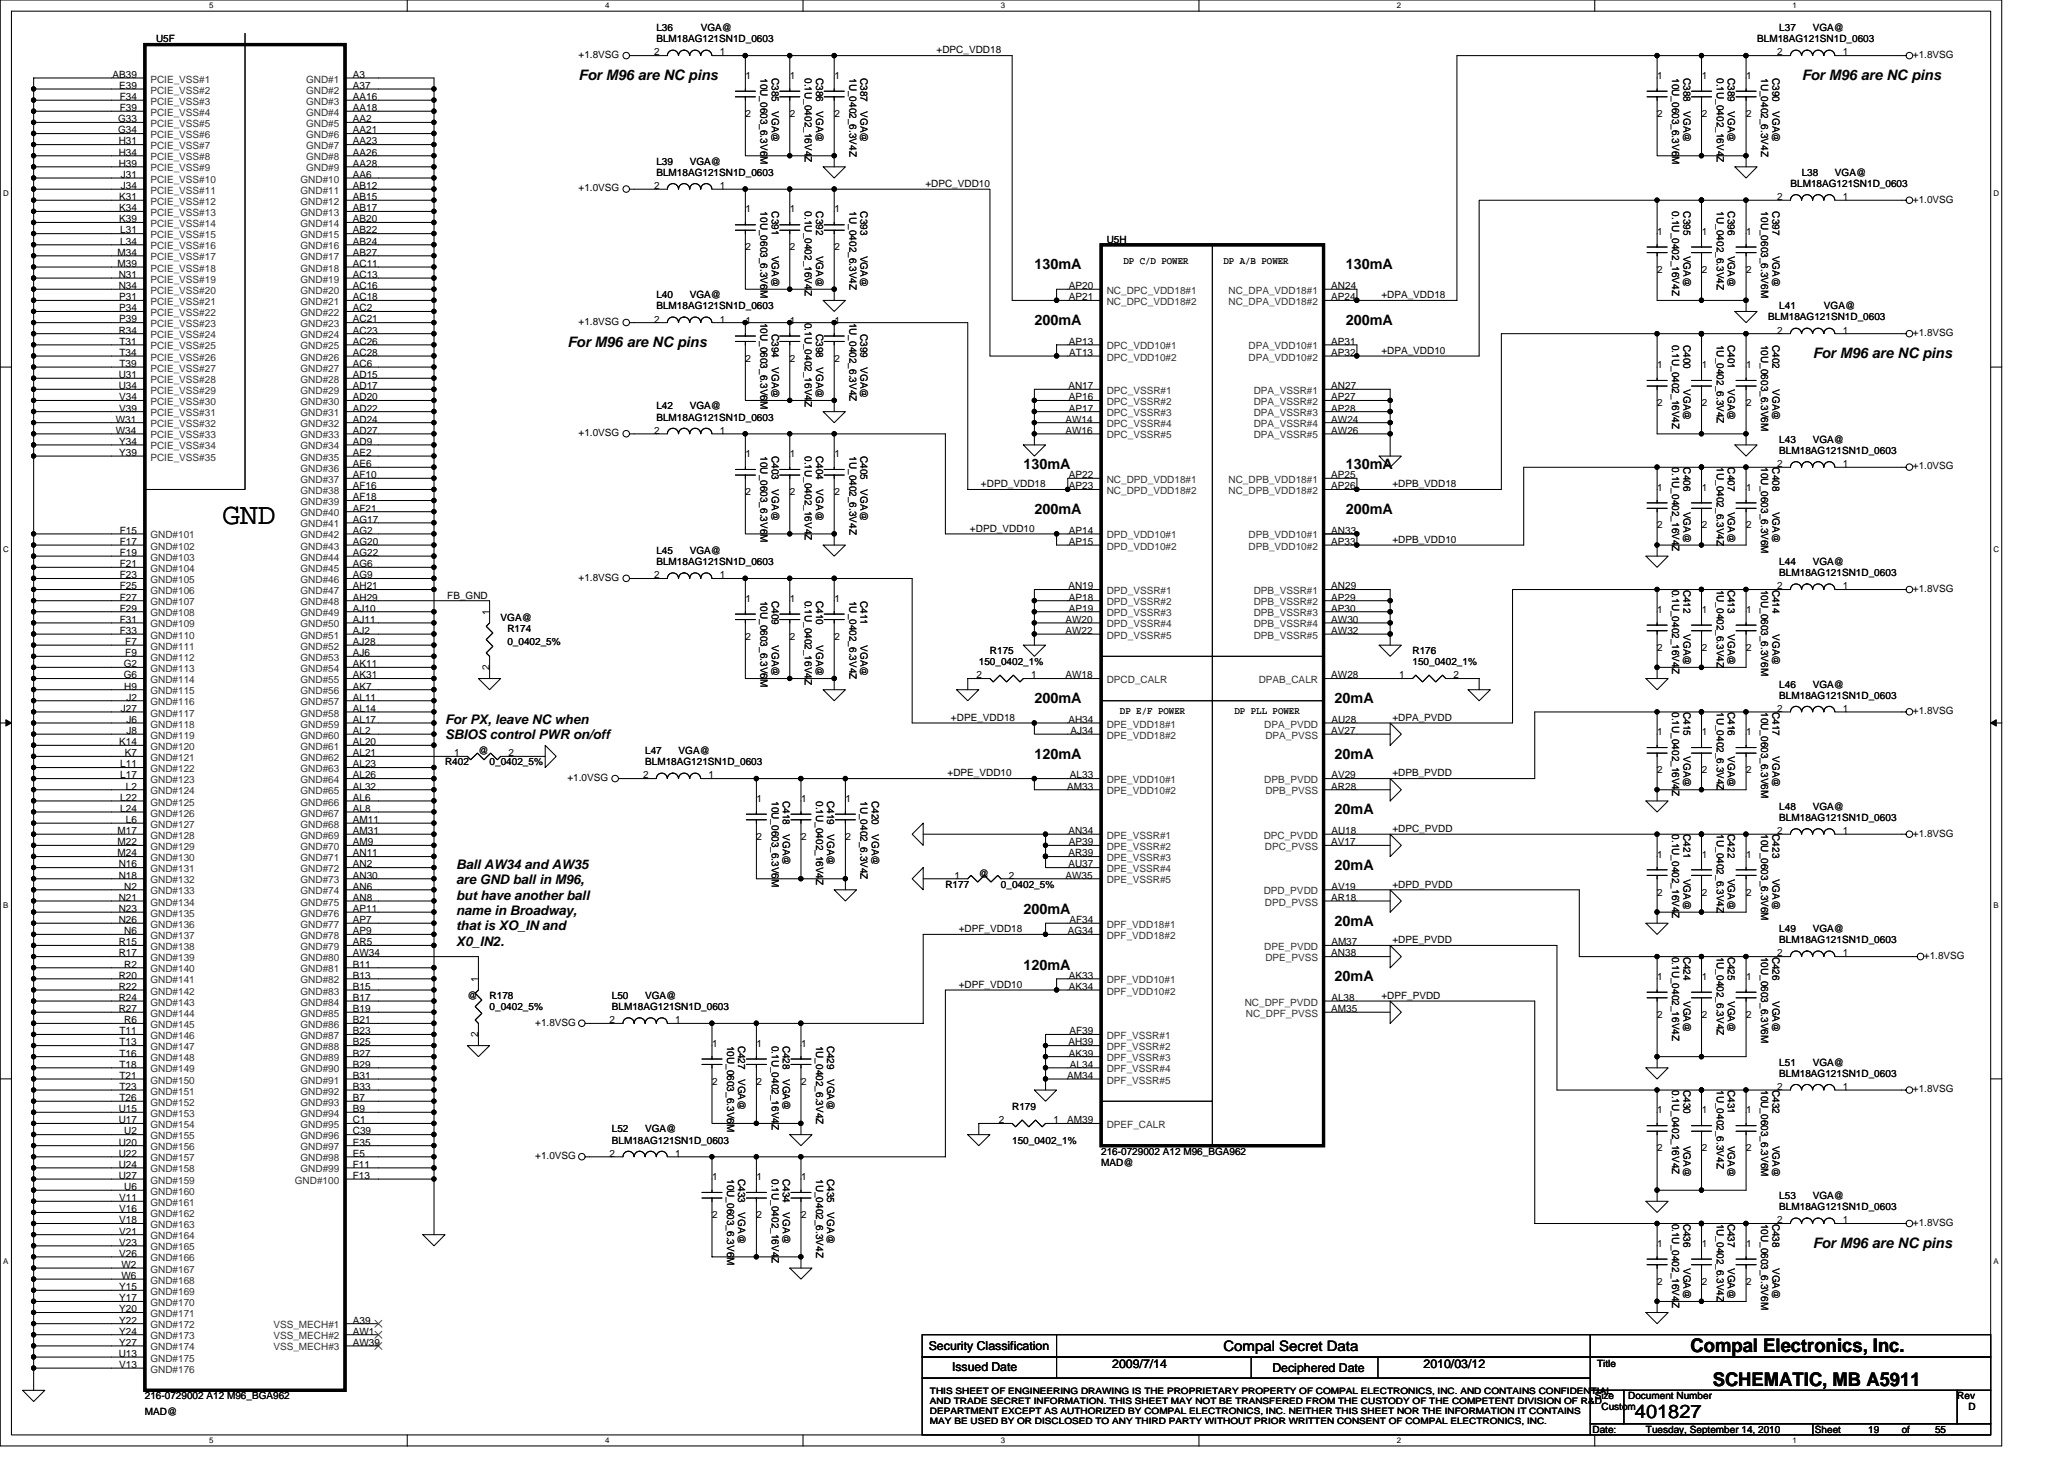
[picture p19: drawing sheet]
<svg xmlns="http://www.w3.org/2000/svg" width="297mm" height="210mm" viewBox="0 0 297 210" stroke-linecap="round" stroke-linejoin="round" font-family="sans-serif">
<defs><g id="words">
<text font-size="4.3" x="32" y="75.4">GND</text>
<g font-size="2.7">
<text x="243.3" y="194.5">Compal Electronics, Inc.</text>
<text x="246.5" y="199.3">SCHEMATIC, MB A5911</text>
<text x="235.3" y="204.1">401827</text>
</g>
<g font-size="2.1">
<text x="83.3" y="11.5">For M96 are NC pins</text>
<text x="259.3" y="11.5">For M96 are NC pins</text>
<text x="148.9" y="38.7">130mA</text>
<text x="193.7" y="38.7">130mA</text>
<text x="148.9" y="46.7">200mA</text>
<text x="193.7" y="46.7">200mA</text>
<text x="81.7" y="49.9">For M96 are NC pins</text>
<text x="260.9" y="51.5">For M96 are NC pins</text>
<text x="147.3" y="67.5">130mA</text>
<text x="193.7" y="67.5">130mA</text>
<text x="148.9" y="73.9">200mA</text>
<text x="193.7" y="73.9">200mA</text>
<text x="148.9" y="101.2">200mA</text>
<text x="192.1" y="101.2">20mA</text>
<text x="148.9" y="109.2">120mA</text>
<text x="192.1" y="109.2">20mA</text>
<text x="192.1" y="117.2">20mA</text>
<text x="192.1" y="125.2">20mA</text>
<text x="147.3" y="131.6">200mA</text>
<text x="192.1" y="133.2">20mA</text>
<text x="147.3" y="139.6">120mA</text>
<text x="192.1" y="141.2">20mA</text>
<text x="260.9" y="179.5">For M96 are NC pins</text>
<text x="176.1" y="194.4">Compal Secret Data</text>
</g>
<g font-size="1.9">
<text x="64" y="104.2">For PX, leave NC when</text>
<text x="64" y="106.4">SBIOS control PWR on/off</text>
<text x="65.7" y="125">Ball AW34 and AW35</text>
<text x="65.7" y="127.2">are GND ball in M96,</text>
<text x="65.7" y="129.4">but have another ball</text>
<text x="65.7" y="131.6">name in Broadway,</text>
<text x="65.7" y="133.9">that is XO_IN and</text>
<text x="65.7" y="136.1">X0_IN2.</text>
</g>
<g font-size="1.8">
<text x="133.7" y="194.2">Security Classification</text>
<text x="137" y="197.3">Issued Date</text>
<text x="160.1" y="196.8">2009/7/14</text>
<text x="183.1" y="197.4">Deciphered Date</text>
<text x="204.9" y="196.8">2010/03/12</text>
</g>
<g font-size="1.4">
<text x="94.5" y="4.5">L36</text>
<text x="100.9" y="4.5">VGA@</text>
<text x="256.1" y="4.5">L37</text>
<text x="260.9" y="4.5">VGA@</text>
<text x="16.2" y="11.2">AB39</text>
<text x="22.5" y="6.1">U5F</text>
<text x="50.8" y="11.2">A3</text>
<text x="83.3" y="8.3">+1.8VSG</text>
<text x="94.1" y="8">2</text>
<text x="94.5" y="6.1">BLM18AG121SN1D_0603</text>
<text x="103.6" y="8">1</text>
<text x="107.3" y="11.4">1</text>
<text x="109.4" y="11.2" transform="rotate(90 109.4 11.2)">10U_0603_6.3V6M</text>
<text x="111.1" y="11.2" transform="rotate(90 111.1 11.2)">C385</text>
<text x="113.7" y="11.4">1</text>
<text x="115.8" y="11.2" transform="rotate(90 115.8 11.2)">0.1U_0402_16V4Z</text>
<text x="117.5" y="11.2" transform="rotate(90 117.5 11.2)">C386</text>
<text x="120.1" y="11.4">1</text>
<text x="122.3" y="11.2" transform="rotate(90 122.3 11.2)">1U_0402_6.3V4Z</text>
<text x="123.8" y="11.2" transform="rotate(90 123.8 11.2)">C387</text>
<text x="134.8" y="7.7">+DPC_VDD18</text>
<text x="238.5" y="11.4">1</text>
<text x="240.7" y="11.2" transform="rotate(90 240.7 11.2)">10U_0603_6.3V6M</text>
<text x="242.3" y="11.2" transform="rotate(90 242.3 11.2)">C388</text>
<text x="244.9" y="11.4">1</text>
<text x="247.1" y="11.2" transform="rotate(90 247.1 11.2)">0.1U_0402_16V4Z</text>
<text x="248.7" y="11.2" transform="rotate(90 248.7 11.2)">C389</text>
<text x="251.3" y="11.4">1</text>
<text x="252.9" y="6.1">BLM18AG121SN1D_0603</text>
<text x="253.5" y="11.2" transform="rotate(90 253.5 11.2)">1U_0402_6.3V4Z</text>
<text x="255.1" y="11.2" transform="rotate(90 255.1 11.2)">C390</text>
<text x="255.8" y="8">2</text>
<text x="265.2" y="8">1</text>
<text x="275.3" y="8.3">+1.8VSG</text>
<text x="17" y="17.6">G33</text>
<text x="17.2" y="12.8">E39</text>
<text x="17.2" y="14.4">F34</text>
<text x="17.2" y="16">F39</text>
<text x="50.8" y="12.8">A37</text>
<text x="50.8" y="14.4">AA16</text>
<text x="50.8" y="16">AA18</text>
<text x="50.8" y="17.6">AA2</text>
<text x="107.3" y="16.8">2</text>
<text x="111.1" y="16" transform="rotate(90 111.1 16)">VGA@</text>
<text x="113.7" y="16.8">2</text>
<text x="117.5" y="16" transform="rotate(90 117.5 16)">VGA@</text>
<text x="120.1" y="16.8">2</text>
<text x="123.8" y="16" transform="rotate(90 123.8 16)">VGA@</text>
<text x="238.5" y="16.8">2</text>
<text x="242.3" y="16" transform="rotate(90 242.3 16)">VGA@</text>
<text x="244.9" y="16.8">2</text>
<text x="248.7" y="16" transform="rotate(90 248.7 16)">VGA@</text>
<text x="251.3" y="16.8">2</text>
<text x="255.1" y="16" transform="rotate(90 255.1 16)">VGA@</text>
<text x="17" y="19.2">G34</text>
<text x="17.1" y="20.8">H31</text>
<text x="17.1" y="22.4">H34</text>
<text x="17.1" y="24">H39</text>
<text x="50.8" y="19.2">AA21</text>
<text x="50.8" y="20.8">AA23</text>
<text x="50.8" y="22.4">AA26</text>
<text x="50.8" y="24">AA28</text>
<text x="94.5" y="23.7">L39</text>
<text x="99.3" y="23.7">VGA@</text>
<text x="17.2" y="28.8">K31</text>
<text x="17.4" y="25.6">J31</text>
<text x="17.4" y="27.2">J34</text>
<text x="50.8" y="25.6">AA6</text>
<text x="50.8" y="27.2">AB12</text>
<text x="50.8" y="28.8">AB15</text>
<text x="83.3" y="27.5">+1.0VSG</text>
<text x="94.1" y="27.2">2</text>
<text x="94.5" y="25.3">BLM18AG121SN1D_0603</text>
<text x="103.6" y="27.2">1</text>
<text x="133.2" y="26.9">+DPC_VDD10</text>
<text x="255.8" y="28.8">2</text>
<text x="257.7" y="26.9">BLM18AG121SN1D_0603</text>
<text x="259.3" y="25.3">L38</text>
<text x="264.1" y="25.3">VGA@</text>
<text x="265.2" y="28.8">1</text>
<text x="275.3" y="29.1">+1.0VSG</text>
<text x="17.2" y="30.4">K34</text>
<text x="17.2" y="32">K39</text>
<text x="17.3" y="33.6">L31</text>
<text x="17.3" y="35.2">L34</text>
<text x="50.8" y="30.4">AB17</text>
<text x="50.8" y="32">AB20</text>
<text x="50.8" y="33.6">AB22</text>
<text x="50.8" y="35.2">AB24</text>
<text x="107.3" y="30.6">1</text>
<text x="109.4" y="30.4" transform="rotate(90 109.4 30.4)">10U_0603_6.3V6M</text>
<text x="111.1" y="30.4" transform="rotate(90 111.1 30.4)">C391</text>
<text x="113.7" y="30.6">1</text>
<text x="115.8" y="30.4" transform="rotate(90 115.8 30.4)">0.1U_0402_16V4Z</text>
<text x="117.5" y="30.4" transform="rotate(90 117.5 30.4)">C392</text>
<text x="120.1" y="30.6">1</text>
<text x="122.3" y="30.4" transform="rotate(90 122.3 30.4)">1U_0402_6.3V4Z</text>
<text x="123.8" y="30.4" transform="rotate(90 123.8 30.4)">C393</text>
<text x="159.3" y="34.9">U5H</text>
<text x="238.5" y="33.8">1</text>
<text x="240.7" y="30.4" transform="rotate(90 240.7 30.4)">0.1U_0402_16V4Z</text>
<text x="242.3" y="30.4" transform="rotate(90 242.3 30.4)">C395</text>
<text x="244.9" y="33.8">1</text>
<text x="247.1" y="30.4" transform="rotate(90 247.1 30.4)">1U_0402_6.3V4Z</text>
<text x="248.7" y="30.4" transform="rotate(90 248.7 30.4)">C396</text>
<text x="251.3" y="33.8">1</text>
<text x="253.5" y="30.4" transform="rotate(90 253.5 30.4)">10U_0603_6.3V6M</text>
<text x="255.1" y="30.4" transform="rotate(90 255.1 30.4)">C397</text>
<text x="16.9" y="36.8">M34</text>
<text x="16.9" y="38.4">M39</text>
<text x="17.1" y="40">N31</text>
<text x="17.1" y="41.6">N34</text>
<text x="50.8" y="36.8">AB27</text>
<text x="50.8" y="38.4">AC11</text>
<text x="50.8" y="40">AC13</text>
<text x="50.8" y="41.6">AC16</text>
<text x="107.3" y="36">2</text>
<text x="111.1" y="36.8" transform="rotate(90 111.1 36.8)">VGA@</text>
<text x="113.7" y="36">2</text>
<text x="117.5" y="36.8" transform="rotate(90 117.5 36.8)">VGA@</text>
<text x="120.1" y="36">2</text>
<text x="123.8" y="36.8" transform="rotate(90 123.8 36.8)">VGA@</text>
<text x="153.8" y="41.6">AP20</text>
<text x="161.7" y="38">DP C/D POWER</text>
<text x="176.1" y="38">DP A/B POWER</text>
<text x="191.6" y="41.6">AN24</text>
<text x="238.5" y="39.2">2</text>
<text x="242.3" y="36.8" transform="rotate(90 242.3 36.8)">VGA@</text>
<text x="244.9" y="39.2">2</text>
<text x="248.7" y="36.8" transform="rotate(90 248.7 36.8)">VGA@</text>
<text x="251.3" y="39.2">2</text>
<text x="255.1" y="36.8" transform="rotate(90 255.1 36.8)">VGA@</text>
<text x="17.1" y="48">R34</text>
<text x="17.2" y="43.2">P31</text>
<text x="17.2" y="44.8">P34</text>
<text x="17.2" y="46.4">P39</text>
<text x="50.8" y="43.2">AC18</text>
<text x="50.8" y="44.8">AC2</text>
<text x="50.8" y="46.4">AC21</text>
<text x="50.8" y="48">AC23</text>
<text x="83.3" y="46.7">+1.8VSG</text>
<text x="94.1" y="46.4">2</text>
<text x="94.5" y="42.9">L40</text>
<text x="94.5" y="44.5">BLM18AG121SN1D_0603</text>
<text x="99.3" y="42.9">VGA@</text>
<text x="103.6" y="46.4">1</text>
<text x="107.3" y="46.6">1</text>
<text x="109.4" y="46.4" transform="rotate(90 109.4 46.4)">10U_0603_6.3V6M</text>
<text x="113.7" y="46.6">1</text>
<text x="115.8" y="46.4" transform="rotate(90 115.8 46.4)">0.1U_0402_16V4Z</text>
<text x="120.1" y="46.6">1</text>
<text x="122.3" y="46.4" transform="rotate(90 122.3 46.4)">1U_0402_6.3V4Z</text>
<text x="153.8" y="43.2">AP21</text>
<text x="191.6" y="43.2">AP24</text>
<text x="198.8" y="42.9">+DPA_VDD18</text>
<text x="254.5" y="46.1">BLM18AG121SN1D_0603</text>
<text x="255.8" y="48">2</text>
<text x="256.1" y="44.5">L41</text>
<text x="262.5" y="44.5">VGA@</text>
<text x="265.2" y="48">1</text>
<text x="17.2" y="49.6">T31</text>
<text x="17.2" y="51.2">T34</text>
<text x="17.2" y="52.8">T39</text>
<text x="50.8" y="49.6">AC26</text>
<text x="50.8" y="51.2">AC28</text>
<text x="50.8" y="52.8">AC6</text>
<text x="107.3" y="52">2</text>
<text x="111.1" y="48" transform="rotate(90 111.1 48)">C394</text>
<text x="111.1" y="52.8" transform="rotate(90 111.1 52.8)">VGA@</text>
<text x="113.7" y="52">2</text>
<text x="117.5" y="48" transform="rotate(90 117.5 48)">C398</text>
<text x="117.5" y="52.8" transform="rotate(90 117.5 52.8)">VGA@</text>
<text x="120.1" y="52">2</text>
<text x="123.8" y="48" transform="rotate(90 123.8 48)">C399</text>
<text x="123.8" y="52.8" transform="rotate(90 123.8 52.8)">VGA@</text>
<text x="153.8" y="49.6">AP13</text>
<text x="153.9" y="51.2">AT13</text>
<text x="191.6" y="49.6">AP31</text>
<text x="191.6" y="51.2">AP32</text>
<text x="198.8" y="50.9">+DPA_VDD10</text>
<text x="238.5" y="53">1</text>
<text x="240.7" y="49.6" transform="rotate(90 240.7 49.6)">0.1U_0402_16V4Z</text>
<text x="242.3" y="49.6" transform="rotate(90 242.3 49.6)">C400</text>
<text x="244.9" y="53">1</text>
<text x="247.1" y="49.6" transform="rotate(90 247.1 49.6)">1U_0402_6.3V4Z</text>
<text x="248.7" y="49.6" transform="rotate(90 248.7 49.6)">C401</text>
<text x="251.3" y="53">1</text>
<text x="253.5" y="49.6" transform="rotate(90 253.5 49.6)">10U_0603_6.3V6M</text>
<text x="255.1" y="49.6" transform="rotate(90 255.1 49.6)">C402</text>
<text x="275.3" y="48.3">+1.8VSG</text>
<text x="17.1" y="54.4">U31</text>
<text x="17.1" y="56">U34</text>
<text x="17.2" y="57.6">V34</text>
<text x="17.2" y="59.2">V39</text>
<text x="50.8" y="54.4">AD15</text>
<text x="50.8" y="56">AD17</text>
<text x="50.8" y="57.6">AD20</text>
<text x="50.8" y="59.2">AD22</text>
<text x="94.5" y="58.9">L42</text>
<text x="99.3" y="58.9">VGA@</text>
<text x="153.8" y="56">AN17</text>
<text x="153.8" y="57.6">AP16</text>
<text x="153.8" y="59.2">AP17</text>
<text x="191.6" y="56">AN27</text>
<text x="191.6" y="57.6">AP27</text>
<text x="191.6" y="59.2">AP28</text>
<text x="238.5" y="58.4">2</text>
<text x="242.3" y="56" transform="rotate(90 242.3 56)">VGA@</text>
<text x="244.9" y="58.4">2</text>
<text x="248.7" y="56" transform="rotate(90 248.7 56)">VGA@</text>
<text x="251.3" y="58.4">2</text>
<text x="255.1" y="56" transform="rotate(90 255.1 56)">VGA@</text>
<text x="16.7" y="60.8">W31</text>
<text x="16.7" y="62.4">W34</text>
<text x="17.2" y="64">Y34</text>
<text x="17.2" y="65.6">Y39</text>
<text x="50.8" y="60.8">AD24</text>
<text x="50.8" y="62.4">AD27</text>
<text x="50.8" y="64">AD9</text>
<text x="50.8" y="65.6">AE2</text>
<text x="83.3" y="62.7">+1.0VSG</text>
<text x="94.1" y="62.4">2</text>
<text x="94.5" y="60.5">BLM18AG121SN1D_0603</text>
<text x="103.6" y="62.4">1</text>
<text x="107.3" y="65.8">1</text>
<text x="109.4" y="65.6" transform="rotate(90 109.4 65.6)">10U_0603_6.3V6M</text>
<text x="111.1" y="65.6" transform="rotate(90 111.1 65.6)">C403</text>
<text x="113.7" y="65.8">1</text>
<text x="115.8" y="65.6" transform="rotate(90 115.8 65.6)">0.1U_0402_16V4Z</text>
<text x="117.5" y="65.6" transform="rotate(90 117.5 65.6)">C404</text>
<text x="120.1" y="65.8">1</text>
<text x="122.3" y="65.6" transform="rotate(90 122.3 65.6)">1U_0402_6.3V4Z</text>
<text x="123.8" y="65.6" transform="rotate(90 123.8 65.6)">C405</text>
<text x="153.3" y="60.8">AW14</text>
<text x="153.3" y="62.4">AW16</text>
<text x="191.6" y="60.8">AW24</text>
<text x="191.6" y="62.4">AW26</text>
<text x="256.1" y="63.7">L43</text>
<text x="256.1" y="65.3">BLM18AG121SN1D_0603</text>
<text x="260.9" y="63.7">VGA@</text>
<text x="50.8" y="67.2">AE6</text>
<text x="50.8" y="68.8">AF10</text>
<text x="50.8" y="70.4">AF16</text>
<text x="50.8" y="72">AF18</text>
<text x="107.3" y="71.2">2</text>
<text x="111.1" y="70.4" transform="rotate(90 111.1 70.4)">VGA@</text>
<text x="113.7" y="71.2">2</text>
<text x="117.5" y="70.4" transform="rotate(90 117.5 70.4)">VGA@</text>
<text x="120.1" y="71.2">2</text>
<text x="123.8" y="70.4" transform="rotate(90 123.8 70.4)">VGA@</text>
<text x="141.2" y="70.1">+DPD_VDD18</text>
<text x="153.8" y="68.8">AP22</text>
<text x="153.8" y="70.4">AP23</text>
<text x="191.6" y="68.8">AP25</text>
<text x="191.6" y="70.4">AP26</text>
<text x="200.4" y="70.1">+DPB_VDD18</text>
<text x="238.5" y="70.6">1</text>
<text x="240.7" y="67.2" transform="rotate(90 240.7 67.2)">0.1U_0402_16V4Z</text>
<text x="242.3" y="67.2" transform="rotate(90 242.3 67.2)">C406</text>
<text x="244.9" y="70.6">1</text>
<text x="247.1" y="67.2" transform="rotate(90 247.1 67.2)">1U_0402_6.3V4Z</text>
<text x="248.7" y="67.2" transform="rotate(90 248.7 67.2)">C407</text>
<text x="251.3" y="70.6">1</text>
<text x="253.5" y="67.2" transform="rotate(90 253.5 67.2)">10U_0603_6.3V6M</text>
<text x="255.1" y="67.2" transform="rotate(90 255.1 67.2)">C408</text>
<text x="255.8" y="67.2">2</text>
<text x="265.2" y="67.2">1</text>
<text x="275.3" y="67.5">+1.0VSG</text>
<text x="17.2" y="76.8">F15</text>
<text x="50.8" y="73.6">AF21</text>
<text x="50.8" y="75.2">AG17</text>
<text x="50.8" y="76.8">AG2</text>
<text x="139.6" y="76.5">+DPD_VDD10</text>
<text x="153.8" y="76.8">AP14</text>
<text x="191.6" y="76.8">AN33</text>
<text x="238.5" y="76">2</text>
<text x="242.3" y="73.6" transform="rotate(90 242.3 73.6)">VGA@</text>
<text x="244.9" y="76">2</text>
<text x="248.7" y="73.6" transform="rotate(90 248.7 73.6)">VGA@</text>
<text x="251.3" y="76">2</text>
<text x="255.1" y="73.6" transform="rotate(90 255.1 73.6)">VGA@</text>
<text x="17.2" y="78.4">F17</text>
<text x="17.2" y="80">F19</text>
<text x="17.2" y="81.6">F21</text>
<text x="17.2" y="83.2">F23</text>
<text x="50.8" y="78.4">AG20</text>
<text x="50.8" y="80">AG22</text>
<text x="50.8" y="81.6">AG6</text>
<text x="50.8" y="83.2">AG9</text>
<text x="83.3" y="83.5">+1.8VSG</text>
<text x="94.1" y="83.2">2</text>
<text x="94.5" y="79.7">L45</text>
<text x="94.5" y="81.3">BLM18AG121SN1D_0603</text>
<text x="99.3" y="79.7">VGA@</text>
<text x="103.6" y="83.2">1</text>
<text x="153.8" y="78.4">AP15</text>
<text x="191.6" y="78.4">AP33</text>
<text x="200.4" y="78.1">+DPB_VDD10</text>
<text x="256.1" y="81.3">L44</text>
<text x="256.1" y="82.9">BLM18AG121SN1D_0603</text>
<text x="260.9" y="81.3">VGA@</text>
<text x="17.2" y="84.8">F25</text>
<text x="17.2" y="86.4">F27</text>
<text x="17.2" y="88">F29</text>
<text x="17.2" y="89.6">F31</text>
<text x="50.8" y="84.8">AH21</text>
<text x="50.8" y="86.4">AH29</text>
<text x="50.8" y="88">AJ10</text>
<text x="50.8" y="89.6">AJ11</text>
<text x="64.4" y="86.1">FB_GND</text>
<text x="70.4" y="88.5" transform="rotate(-90 70.4 88.5)">1</text>
<text x="72" y="89.3">VGA@</text>
<text x="107.3" y="86.6">1</text>
<text x="109.4" y="86.4" transform="rotate(90 109.4 86.4)">10U_0603_6.3V6M</text>
<text x="111.1" y="86.4" transform="rotate(90 111.1 86.4)">C409</text>
<text x="113.7" y="86.6">1</text>
<text x="115.8" y="86.4" transform="rotate(90 115.8 86.4)">0.1U_0402_16V4Z</text>
<text x="117.5" y="86.4" transform="rotate(90 117.5 86.4)">C410</text>
<text x="120.1" y="86.6">1</text>
<text x="122.3" y="86.4" transform="rotate(90 122.3 86.4)">1U_0402_6.3V4Z</text>
<text x="123.8" y="86.4" transform="rotate(90 123.8 86.4)">C411</text>
<text x="153.3" y="89.6">AW20</text>
<text x="153.8" y="84.8">AN19</text>
<text x="153.8" y="86.4">AP18</text>
<text x="153.8" y="88">AP19</text>
<text x="191.6" y="84.8">AN29</text>
<text x="191.6" y="86.4">AP29</text>
<text x="191.6" y="88">AP30</text>
<text x="191.6" y="89.6">AW30</text>
<text x="238.5" y="88.2">1</text>
<text x="240.7" y="84.8" transform="rotate(90 240.7 84.8)">0.1U_0402_16V4Z</text>
<text x="242.3" y="84.8" transform="rotate(90 242.3 84.8)">C412</text>
<text x="244.9" y="88.2">1</text>
<text x="247.1" y="84.8" transform="rotate(90 247.1 84.8)">1U_0402_6.3V4Z</text>
<text x="248.7" y="84.8" transform="rotate(90 248.7 84.8)">C413</text>
<text x="251.3" y="88.2">1</text>
<text x="253.5" y="84.8" transform="rotate(90 253.5 84.8)">10U_0603_6.3V6M</text>
<text x="255.1" y="84.8" transform="rotate(90 255.1 84.8)">C414</text>
<text x="255.8" y="84.8">2</text>
<text x="265.2" y="84.8">1</text>
<text x="275.3" y="85.2">+1.8VSG</text>
<text x="17.2" y="91.2">F33</text>
<text x="17.8" y="96">G2</text>
<text x="18" y="92.8">F7</text>
<text x="18" y="94.4">F9</text>
<text x="50.8" y="91.2">AJ2</text>
<text x="50.8" y="92.8">AJ28</text>
<text x="50.8" y="94.4">AJ6</text>
<text x="50.8" y="96">AK11</text>
<text x="73" y="90.9">R174</text>
<text x="73" y="92.8">0_0402_5%</text>
<text x="107.3" y="92">2</text>
<text x="111.1" y="92.8" transform="rotate(90 111.1 92.8)">VGA@</text>
<text x="113.7" y="92">2</text>
<text x="117.5" y="92.8" transform="rotate(90 117.5 92.8)">VGA@</text>
<text x="120.1" y="92">2</text>
<text x="123.8" y="92.8" transform="rotate(90 123.8 92.8)">VGA@</text>
<text x="140.9" y="95.7">150_0402_1%</text>
<text x="142.5" y="94.1">R175</text>
<text x="153.3" y="91.2">AW22</text>
<text x="191.6" y="91.2">AW32</text>
<text x="203.3" y="94.1">R176</text>
<text x="203.3" y="95.7">150_0402_1%</text>
<text x="238.5" y="93.6">2</text>
<text x="242.3" y="91.2" transform="rotate(90 242.3 91.2)">VGA@</text>
<text x="244.9" y="93.6">2</text>
<text x="248.7" y="91.2" transform="rotate(90 248.7 91.2)">VGA@</text>
<text x="251.3" y="93.6">2</text>
<text x="255.1" y="91.2" transform="rotate(90 255.1 91.2)">VGA@</text>
<text x="17.8" y="97.6">G6</text>
<text x="17.9" y="99.2">H9</text>
<text x="18.2" y="100.8">J2</text>
<text x="50.8" y="97.6">AK31</text>
<text x="50.8" y="99.2">AK7</text>
<text x="50.8" y="100.8">AL11</text>
<text x="70.4" y="96.4" transform="rotate(-90 70.4 96.4)">2</text>
<text x="140.5" y="97.6">2</text>
<text x="148.4" y="97.6">1</text>
<text x="153.3" y="97.6">AW18</text>
<text x="191.6" y="97.6">AW28</text>
<text x="201.4" y="97.6">1</text>
<text x="209.2" y="97.6">2</text>
<text x="256.1" y="98.9">L46</text>
<text x="256.1" y="100.5">BLM18AG121SN1D_0603</text>
<text x="260.9" y="98.9">VGA@</text>
<text x="17.2" y="107.2">K14</text>
<text x="17.4" y="102.4">J27</text>
<text x="18.2" y="104">J6</text>
<text x="18.2" y="105.6">J8</text>
<text x="50.8" y="102.4">AL14</text>
<text x="50.8" y="104">AL17</text>
<text x="50.8" y="105.6">AL2</text>
<text x="50.8" y="107.2">AL20</text>
<text x="136.9" y="103.7">+DPE_VDD18</text>
<text x="153.8" y="104">AH34</text>
<text x="154.1" y="105.6">AJ34</text>
<text x="161.2" y="102.8">DP E/F POWER</text>
<text x="177.7" y="102.8">DP PLL POWER</text>
<text x="191.6" y="105.6">AV27</text>
<text x="191.6" y="104">AU28</text>
<text x="200.4" y="103.7">+DPA_PVDD</text>
<text x="238.5" y="105.8">1</text>
<text x="240.7" y="102.4" transform="rotate(90 240.7 102.4)">0.1U_0402_16V4Z</text>
<text x="242.3" y="102.4" transform="rotate(90 242.3 102.4)">C415</text>
<text x="244.9" y="105.8">1</text>
<text x="247.1" y="102.4" transform="rotate(90 247.1 102.4)">1U_0402_6.3V4Z</text>
<text x="248.7" y="102.4" transform="rotate(90 248.7 102.4)">C416</text>
<text x="251.3" y="105.8">1</text>
<text x="253.5" y="102.4" transform="rotate(90 253.5 102.4)">10U_0603_6.3V6M</text>
<text x="255.1" y="102.4" transform="rotate(90 255.1 102.4)">C417</text>
<text x="255.8" y="102.4">2</text>
<text x="265.2" y="102.4">1</text>
<text x="275.3" y="102.7">+1.8VSG</text>
<text x="17.3" y="110.4">L11</text>
<text x="17.3" y="112">L17</text>
<text x="18" y="108.8">K7</text>
<text x="18.1" y="113.6">L2</text>
<text x="50.8" y="108.8">AL21</text>
<text x="50.8" y="110.4">AL23</text>
<text x="50.8" y="112">AL26</text>
<text x="50.8" y="113.6">AL32</text>
<text x="64" y="110.1">R402</text>
<text x="65.3" y="108.8">1</text>
<text x="68.9" y="108.5">@</text>
<text x="70.5" y="110.1">0_0402_5%</text>
<text x="73.2" y="108.8">2</text>
<text x="81.7" y="112.4">+1.0VSG</text>
<text x="92.5" y="112">2</text>
<text x="92.9" y="108.5">L47</text>
<text x="92.9" y="110.1">BLM18AG121SN1D_0603</text>
<text x="97.7" y="108.5">VGA@</text>
<text x="102" y="112">1</text>
<text x="136.4" y="111.7">+DPE_VDD10</text>
<text x="153.6" y="113.6">AM33</text>
<text x="154" y="112">AL33</text>
<text x="191.6" y="113.6">AR28</text>
<text x="191.6" y="112">AV29</text>
<text x="200.4" y="111.7">+DPB_PVDD</text>
<text x="238.5" y="111.2">2</text>
<text x="242.3" y="108.8" transform="rotate(90 242.3 108.8)">VGA@</text>
<text x="244.9" y="111.2">2</text>
<text x="248.7" y="108.8" transform="rotate(90 248.7 108.8)">VGA@</text>
<text x="251.3" y="111.2">2</text>
<text x="255.1" y="108.8" transform="rotate(90 255.1 108.8)">VGA@</text>
<text x="16.9" y="120">M17</text>
<text x="17.3" y="115.2">L22</text>
<text x="17.3" y="116.8">L24</text>
<text x="18.1" y="118.4">L6</text>
<text x="50.8" y="115.2">AL6</text>
<text x="50.8" y="116.8">AL8</text>
<text x="50.8" y="118.4">AM11</text>
<text x="50.8" y="120">AM31</text>
<text x="108.9" y="115.4">1</text>
<text x="111.1" y="115.2" transform="rotate(90 111.1 115.2)">10U_0603_6.3V6M</text>
<text x="112.6" y="115.2" transform="rotate(90 112.6 115.2)">C418</text>
<text x="115.3" y="115.4">1</text>
<text x="117.4" y="115.2" transform="rotate(90 117.4 115.2)">0.1U_0402_16V4Z</text>
<text x="119.1" y="115.2" transform="rotate(90 119.1 115.2)">C419</text>
<text x="121.7" y="115.4">1</text>
<text x="123.8" y="115.2" transform="rotate(90 123.8 115.2)">1U_0402_6.3V4Z</text>
<text x="125.5" y="115.2" transform="rotate(90 125.5 115.2)">C420</text>
<text x="153.8" y="120">AN34</text>
<text x="191.6" y="120">AU18</text>
<text x="200.4" y="119.7">+DPC_PVDD</text>
<text x="255.8" y="120">2</text>
<text x="256.1" y="116.5">L48</text>
<text x="256.1" y="118.1">BLM18AG121SN1D_0603</text>
<text x="260.9" y="116.5">VGA@</text>
<text x="265.2" y="120">1</text>
<text x="16.9" y="121.6">M22</text>
<text x="16.9" y="123.2">M24</text>
<text x="17.1" y="124.8">N16</text>
<text x="50.8" y="121.6">AM9</text>
<text x="50.8" y="123.2">AN11</text>
<text x="50.8" y="124.8">AN2</text>
<text x="108.9" y="120.8">2</text>
<text x="112.6" y="120" transform="rotate(90 112.6 120)">VGA@</text>
<text x="115.3" y="120.8">2</text>
<text x="119.1" y="120" transform="rotate(90 119.1 120)">VGA@</text>
<text x="121.7" y="120.8">2</text>
<text x="125.5" y="120" transform="rotate(90 125.5 120)">VGA@</text>
<text x="153.8" y="123.2">AR39</text>
<text x="153.8" y="124.8">AU37</text>
<text x="153.8" y="121.6">AP39</text>
<text x="191.6" y="121.6">AV17</text>
<text x="238.5" y="123.4">1</text>
<text x="240.7" y="120" transform="rotate(90 240.7 120)">0.1U_0402_16V4Z</text>
<text x="242.3" y="120" transform="rotate(90 242.3 120)">C421</text>
<text x="244.9" y="123.4">1</text>
<text x="247.1" y="120" transform="rotate(90 247.1 120)">1U_0402_6.3V4Z</text>
<text x="248.7" y="120" transform="rotate(90 248.7 120)">C422</text>
<text x="251.3" y="123.4">1</text>
<text x="253.5" y="120" transform="rotate(90 253.5 120)">10U_0603_6.3V6M</text>
<text x="255.1" y="120" transform="rotate(90 255.1 120)">C423</text>
<text x="275.3" y="120.4">+1.8VSG</text>
<text x="17.1" y="126.4">N18</text>
<text x="17.1" y="129.6">N21</text>
<text x="17.1" y="131.2">N23</text>
<text x="17.9" y="128">N2</text>
<text x="50.8" y="126.4">AN30</text>
<text x="50.8" y="128">AN6</text>
<text x="50.8" y="129.6">AN8</text>
<text x="50.8" y="131.2">AP11</text>
<text x="136.1" y="127.7">R177</text>
<text x="137.3" y="126.4">1</text>
<text x="140.9" y="126.1">@</text>
<text x="144.1" y="127.7">0_0402_5%</text>
<text x="145.2" y="126.4">2</text>
<text x="153.3" y="126.4">AW35</text>
<text x="191.6" y="129.6">AR18</text>
<text x="191.6" y="128">AV19</text>
<text x="200.4" y="127.7">+DPD_PVDD</text>
<text x="238.5" y="128.8">2</text>
<text x="242.3" y="126.4" transform="rotate(90 242.3 126.4)">VGA@</text>
<text x="244.9" y="128.8">2</text>
<text x="248.7" y="126.4" transform="rotate(90 248.7 126.4)">VGA@</text>
<text x="251.3" y="128.8">2</text>
<text x="255.1" y="126.4" transform="rotate(90 255.1 126.4)">VGA@</text>
<text x="17.1" y="132.8">N26</text>
<text x="17.1" y="136">R15</text>
<text x="17.1" y="137.6">R17</text>
<text x="17.9" y="134.4">N6</text>
<text x="50.8" y="132.8">AP7</text>
<text x="50.8" y="134.4">AP9</text>
<text x="50.8" y="136">AR5</text>
<text x="50.8" y="137.6">AW34</text>
<text x="138" y="134.1">+DPF_VDD18</text>
<text x="153.7" y="134.4">AG34</text>
<text x="153.9" y="132.8">AF34</text>
<text x="191.6" y="137.6">AN38</text>
<text x="191.6" y="136">AM37</text>
<text x="200.4" y="135.7">+DPE_PVDD</text>
<text x="240.7" y="137.6" transform="rotate(90 240.7 137.6)">0.1U_0402_16V4Z</text>
<text x="242.3" y="137.6" transform="rotate(90 242.3 137.6)">C424</text>
<text x="247.1" y="137.6" transform="rotate(90 247.1 137.6)">1U_0402_6.3V4Z</text>
<text x="248.7" y="137.6" transform="rotate(90 248.7 137.6)">C425</text>
<text x="253.5" y="137.6" transform="rotate(90 253.5 137.6)">10U_0603_6.3V6M</text>
<text x="255.1" y="137.6" transform="rotate(90 255.1 137.6)">C426</text>
<text x="255.8" y="137.6">2</text>
<text x="256.1" y="134.1">L49</text>
<text x="256.1" y="135.7">BLM18AG121SN1D_0603</text>
<text x="260.9" y="134.1">VGA@</text>
<text x="265.2" y="137.6">1</text>
<text x="276.9" y="138">+1.8VSG</text>
<text x="17.1" y="140.8">R20</text>
<text x="17.1" y="142.4">R22</text>
<text x="17.1" y="144">R24</text>
<text x="17.9" y="139.2">R2</text>
<text x="50.8" y="139.2">B11</text>
<text x="50.8" y="140.8">B13</text>
<text x="50.8" y="142.4">B15</text>
<text x="50.8" y="144">B17</text>
<text x="67.3" y="143.7">@</text>
<text x="68.8" y="141.3" transform="rotate(-90 68.8 141.3)">1</text>
<text x="70.5" y="143.7">R178</text>
<text x="88" y="143.7">L50</text>
<text x="92.9" y="143.7">VGA@</text>
<text x="138" y="142.1">+DPF_VDD10</text>
<text x="153.8" y="140.8">AK33</text>
<text x="153.8" y="142.4">AK34</text>
<text x="191.6" y="144">AL38</text>
<text x="198.8" y="143.7">+DPF_PVDD</text>
<text x="238.5" y="141">1</text>
<text x="244.9" y="141">1</text>
<text x="251.3" y="141">1</text>
<text x="17.1" y="145.6">R27</text>
<text x="17.2" y="148.8">T11</text>
<text x="17.9" y="147.2">R6</text>
<text x="50.8" y="145.6">B19</text>
<text x="50.8" y="147.2">B21</text>
<text x="50.8" y="148.8">B23</text>
<text x="68.8" y="149.2" transform="rotate(-90 68.8 149.2)">2</text>
<text x="70.5" y="145.3">0_0402_5%</text>
<text x="77" y="147.6">+1.8VSG</text>
<text x="87.7" y="147.2">2</text>
<text x="88" y="145.3">BLM18AG121SN1D_0603</text>
<text x="97.2" y="147.2">1</text>
<text x="153.9" y="148.8">AF39</text>
<text x="191.6" y="145.6">AM35</text>
<text x="238.5" y="146.4">2</text>
<text x="242.3" y="144" transform="rotate(90 242.3 144)">VGA@</text>
<text x="244.9" y="146.4">2</text>
<text x="248.7" y="144" transform="rotate(90 248.7 144)">VGA@</text>
<text x="251.3" y="146.4">2</text>
<text x="255.1" y="144" transform="rotate(90 255.1 144)">VGA@</text>
<text x="17.2" y="150.4">T13</text>
<text x="17.2" y="152">T16</text>
<text x="17.2" y="153.6">T18</text>
<text x="17.2" y="155.2">T21</text>
<text x="50.8" y="150.4">B25</text>
<text x="50.8" y="152">B27</text>
<text x="50.8" y="153.6">B29</text>
<text x="50.8" y="155.2">B31</text>
<text x="102.5" y="150.6">1</text>
<text x="104.6" y="150.4" transform="rotate(90 104.6 150.4)">10U_0603_6.3V6M</text>
<text x="106.3" y="150.4" transform="rotate(90 106.3 150.4)">C427</text>
<text x="106.3" y="155.2" transform="rotate(90 106.3 155.2)">VGA@</text>
<text x="108.9" y="150.6">1</text>
<text x="111.1" y="150.4" transform="rotate(90 111.1 150.4)">0.1U_0402_16V4Z</text>
<text x="112.6" y="150.4" transform="rotate(90 112.6 150.4)">C428</text>
<text x="112.6" y="155.2" transform="rotate(90 112.6 155.2)">VGA@</text>
<text x="115.3" y="150.6">1</text>
<text x="117.4" y="150.4" transform="rotate(90 117.4 150.4)">1U_0402_6.3V4Z</text>
<text x="119.1" y="150.4" transform="rotate(90 119.1 150.4)">C429</text>
<text x="119.1" y="155.2" transform="rotate(90 119.1 155.2)">VGA@</text>
<text x="153.6" y="155.2">AM34</text>
<text x="153.8" y="150.4">AH39</text>
<text x="153.8" y="152">AK39</text>
<text x="154" y="153.6">AL34</text>
<text x="256.1" y="153.3">L51</text>
<text x="256.1" y="154.9">BLM18AG121SN1D_0603</text>
<text x="260.9" y="153.3">VGA@</text>
<text x="17.1" y="160">U15</text>
<text x="17.1" y="161.6">U17</text>
<text x="17.2" y="156.8">T23</text>
<text x="17.2" y="158.4">T26</text>
<text x="50.8" y="156.8">B33</text>
<text x="50.8" y="158.4">B7</text>
<text x="50.8" y="160">B9</text>
<text x="50.8" y="161.6">C1</text>
<text x="102.5" y="156">2</text>
<text x="108.9" y="156">2</text>
<text x="115.3" y="156">2</text>
<text x="143.7" y="161.6">2</text>
<text x="145.7" y="159.7">R179</text>
<text x="151.6" y="161.6">1</text>
<text x="153.6" y="161.6">AM39</text>
<text x="238.5" y="160.2">1</text>
<text x="240.7" y="156.8" transform="rotate(90 240.7 156.8)">0.1U_0402_16V4Z</text>
<text x="242.3" y="156.8" transform="rotate(90 242.3 156.8)">C430</text>
<text x="244.9" y="160.2">1</text>
<text x="247.1" y="156.8" transform="rotate(90 247.1 156.8)">1U_0402_6.3V4Z</text>
<text x="248.7" y="156.8" transform="rotate(90 248.7 156.8)">C431</text>
<text x="251.3" y="160.2">1</text>
<text x="253.5" y="156.8" transform="rotate(90 253.5 156.8)">10U_0603_6.3V6M</text>
<text x="255.1" y="156.8" transform="rotate(90 255.1 156.8)">C432</text>
<text x="255.8" y="156.8">2</text>
<text x="265.2" y="156.8">1</text>
<text x="275.3" y="157.2">+1.8VSG</text>
<text x="17.1" y="164.8">U20</text>
<text x="17.1" y="166.4">U22</text>
<text x="17.1" y="168">U24</text>
<text x="17.9" y="163.2">U2</text>
<text x="50.8" y="163.2">C39</text>
<text x="50.8" y="164.8">E35</text>
<text x="50.8" y="166.4">E5</text>
<text x="50.8" y="168">F11</text>
<text x="77" y="166.8">+1.0VSG</text>
<text x="87.7" y="166.4">2</text>
<text x="88" y="162.9">L52</text>
<text x="88" y="164.5">BLM18AG121SN1D_0603</text>
<text x="92.9" y="162.9">VGA@</text>
<text x="97.2" y="166.4">1</text>
<text x="145.7" y="164.5">150_0402_1%</text>
<text x="158.5" y="166.1">216-0729002 A12 M96_BGA962</text>
<text x="158.5" y="167.7">MAD@</text>
<text x="238.5" y="165.7">2</text>
<text x="242.3" y="164.8" transform="rotate(90 242.3 164.8)">VGA@</text>
<text x="244.9" y="165.7">2</text>
<text x="248.7" y="164.8" transform="rotate(90 248.7 164.8)">VGA@</text>
<text x="251.3" y="165.7">2</text>
<text x="255.1" y="164.8" transform="rotate(90 255.1 164.8)">VGA@</text>
<text x="17.1" y="169.6">U27</text>
<text x="17.2" y="172.8">V11</text>
<text x="17.9" y="171.2">U6</text>
<text x="50.8" y="169.6">F13</text>
<text x="102.5" y="169.8">1</text>
<text x="104.6" y="169.6" transform="rotate(90 104.6 169.6)">10U_0603_6.3V6M</text>
<text x="106.3" y="169.6" transform="rotate(90 106.3 169.6)">C433</text>
<text x="108.9" y="169.8">1</text>
<text x="111.1" y="169.6" transform="rotate(90 111.1 169.6)">0.1U_0402_16V4Z</text>
<text x="112.6" y="169.6" transform="rotate(90 112.6 169.6)">C434</text>
<text x="115.3" y="169.8">1</text>
<text x="117.4" y="169.6" transform="rotate(90 117.4 169.6)">1U_0402_6.3V4Z</text>
<text x="119.1" y="169.6" transform="rotate(90 119.1 169.6)">C435</text>
<text x="256.1" y="172.5">L53</text>
<text x="260.9" y="172.5">VGA@</text>
<text x="17.2" y="174.4">V16</text>
<text x="17.2" y="176">V18</text>
<text x="17.2" y="177.6">V21</text>
<text x="17.2" y="179.2">V23</text>
<text x="102.5" y="175.2">2</text>
<text x="106.3" y="174.4" transform="rotate(90 106.3 174.4)">VGA@</text>
<text x="108.9" y="175.2">2</text>
<text x="112.6" y="174.4" transform="rotate(90 112.6 174.4)">VGA@</text>
<text x="115.3" y="175.2">2</text>
<text x="119.1" y="174.4" transform="rotate(90 119.1 174.4)">VGA@</text>
<text x="238.5" y="179.4">1</text>
<text x="240.7" y="176" transform="rotate(90 240.7 176)">0.1U_0402_16V4Z</text>
<text x="242.3" y="176" transform="rotate(90 242.3 176)">C436</text>
<text x="244.9" y="179.4">1</text>
<text x="247.1" y="176" transform="rotate(90 247.1 176)">1U_0402_6.3V4Z</text>
<text x="248.7" y="176" transform="rotate(90 248.7 176)">C437</text>
<text x="251.3" y="179.4">1</text>
<text x="253.5" y="176" transform="rotate(90 253.5 176)">10U_0603_6.3V6M</text>
<text x="255.1" y="176" transform="rotate(90 255.1 176)">C438</text>
<text x="255.8" y="176">2</text>
<text x="256.1" y="174.1">BLM18AG121SN1D_0603</text>
<text x="265.2" y="176">1</text>
<text x="275.3" y="176.4">+1.8VSG</text>
<text x="17.2" y="180.8">V26</text>
<text x="17.2" y="185.6">Y15</text>
<text x="17.5" y="182.4">W2</text>
<text x="17.5" y="184">W6</text>
<text x="238.5" y="184.8">2</text>
<text x="242.3" y="182.4" transform="rotate(90 242.3 182.4)">VGA@</text>
<text x="244.9" y="184.8">2</text>
<text x="248.7" y="182.4" transform="rotate(90 248.7 182.4)">VGA@</text>
<text x="251.3" y="184.8">2</text>
<text x="255.1" y="182.4" transform="rotate(90 255.1 182.4)">VGA@</text>
<text x="17.2" y="187.2">Y17</text>
<text x="17.2" y="188.8">Y20</text>
<text x="17.2" y="190.4">Y22</text>
<text x="50.8" y="190.4">A39</text>
<text x="17.1" y="195.2">U13</text>
<text x="17.2" y="192">Y24</text>
<text x="17.2" y="193.6">Y27</text>
<text x="17.2" y="196.8">V13</text>
<text x="50.8" y="192">AW1</text>
<text x="50.8" y="193.6">AW39</text>
<text x="229.8" y="196.7">Title</text>
<text x="20.8" y="201.3">216-0729002 A12 M96_BGA962</text>
<text x="20.8" y="203.6">MAD@</text>
<text x="229.5" y="201.3">Size</text>
<text x="230.5" y="202.9">Custom</text>
<text x="234.3" y="201.3">Document Number</text>
<text x="281.7" y="201.3">Rev</text>
<text x="283.3" y="202.9">D</text>
<text x="229.2" y="206.1">Date:</text>
<text x="236.9" y="206.1">Tuesday, September 14, 2010</text>
<text x="261.2" y="206.1">Sheet</text>
<text x="268.9" y="206.1">19</text>
<text x="273.7" y="206.1">of</text>
<text x="278.5" y="206.1">55</text>
</g>
<g font-size="1.4" fill="#333">
<text x="21.7" y="11.9">PCIE_VSS#1</text>
<text x="44" y="11.9">GND#1</text>
<text x="21.7" y="13.5">PCIE_VSS#2</text>
<text x="21.7" y="15.1">PCIE_VSS#3</text>
<text x="21.7" y="16.7">PCIE_VSS#4</text>
<text x="44" y="13.5">GND#2</text>
<text x="44" y="15.1">GND#3</text>
<text x="44" y="16.7">GND#4</text>
<text x="21.7" y="18.3">PCIE_VSS#5</text>
<text x="21.7" y="19.9">PCIE_VSS#6</text>
<text x="21.7" y="21.5">PCIE_VSS#7</text>
<text x="21.7" y="23.1">PCIE_VSS#8</text>
<text x="44" y="18.3">GND#5</text>
<text x="44" y="19.9">GND#6</text>
<text x="44" y="21.5">GND#7</text>
<text x="44" y="23.1">GND#8</text>
<text x="21.7" y="26.3">PCIE_VSS#10</text>
<text x="21.7" y="27.9">PCIE_VSS#11</text>
<text x="21.7" y="29.5">PCIE_VSS#12</text>
<text x="21.7" y="24.7">PCIE_VSS#9</text>
<text x="43.2" y="26.3">GND#10</text>
<text x="43.2" y="27.9">GND#11</text>
<text x="43.2" y="29.5">GND#12</text>
<text x="44" y="24.7">GND#9</text>
<text x="21.7" y="31.1">PCIE_VSS#13</text>
<text x="21.7" y="32.7">PCIE_VSS#14</text>
<text x="21.7" y="34.3">PCIE_VSS#15</text>
<text x="21.7" y="35.9">PCIE_VSS#16</text>
<text x="43.2" y="31.1">GND#13</text>
<text x="43.2" y="32.7">GND#14</text>
<text x="43.2" y="34.3">GND#15</text>
<text x="43.2" y="35.9">GND#16</text>
<text x="21.7" y="37.5">PCIE_VSS#17</text>
<text x="21.7" y="39.1">PCIE_VSS#18</text>
<text x="21.7" y="40.7">PCIE_VSS#19</text>
<text x="43.2" y="37.5">GND#17</text>
<text x="43.2" y="39.1">GND#18</text>
<text x="43.2" y="40.7">GND#19</text>
<text x="21.7" y="42.3">PCIE_VSS#20</text>
<text x="21.7" y="43.9">PCIE_VSS#21</text>
<text x="21.7" y="45.5">PCIE_VSS#22</text>
<text x="21.7" y="47.1">PCIE_VSS#23</text>
<text x="43.2" y="42.3">GND#20</text>
<text x="43.2" y="43.9">GND#21</text>
<text x="43.2" y="45.5">GND#22</text>
<text x="43.2" y="47.1">GND#23</text>
<text x="159.3" y="42.3">NC_DPC_VDD18#1</text>
<text x="159.3" y="43.9">NC_DPC_VDD18#2</text>
<text x="176.8" y="42.3">NC_DPA_VDD18#1</text>
<text x="176.8" y="43.9">NC_DPA_VDD18#2</text>
<text x="21.7" y="48.7">PCIE_VSS#24</text>
<text x="21.7" y="50.3">PCIE_VSS#25</text>
<text x="21.7" y="51.9">PCIE_VSS#26</text>
<text x="21.7" y="53.5">PCIE_VSS#27</text>
<text x="43.2" y="48.7">GND#24</text>
<text x="43.2" y="50.3">GND#25</text>
<text x="43.2" y="51.9">GND#26</text>
<text x="43.2" y="53.5">GND#27</text>
<text x="159.3" y="50.3">DPC_VDD10#1</text>
<text x="159.3" y="51.9">DPC_VDD10#2</text>
<text x="179.7" y="50.3">DPA_VDD10#1</text>
<text x="179.7" y="51.9">DPA_VDD10#2</text>
<text x="21.7" y="55.1">PCIE_VSS#28</text>
<text x="21.7" y="56.7">PCIE_VSS#29</text>
<text x="21.7" y="58.3">PCIE_VSS#30</text>
<text x="21.7" y="59.9">PCIE_VSS#31</text>
<text x="43.2" y="55.1">GND#28</text>
<text x="43.2" y="56.7">GND#29</text>
<text x="43.2" y="58.3">GND#30</text>
<text x="43.2" y="59.9">GND#31</text>
<text x="159.3" y="56.7">DPC_VSSR#1</text>
<text x="159.3" y="58.3">DPC_VSSR#2</text>
<text x="159.3" y="59.9">DPC_VSSR#3</text>
<text x="180.4" y="56.7">DPA_VSSR#1</text>
<text x="180.4" y="58.3">DPA_VSSR#2</text>
<text x="180.4" y="59.9">DPA_VSSR#3</text>
<text x="21.7" y="61.5">PCIE_VSS#32</text>
<text x="21.7" y="63.1">PCIE_VSS#33</text>
<text x="21.7" y="64.7">PCIE_VSS#34</text>
<text x="43.2" y="61.5">GND#32</text>
<text x="43.2" y="63.1">GND#33</text>
<text x="43.2" y="64.7">GND#34</text>
<text x="159.3" y="61.5">DPC_VSSR#4</text>
<text x="159.3" y="63.1">DPC_VSSR#5</text>
<text x="180.4" y="61.5">DPA_VSSR#4</text>
<text x="180.4" y="63.1">DPA_VSSR#5</text>
<text x="21.7" y="66.3">PCIE_VSS#35</text>
<text x="43.2" y="66.3">GND#35</text>
<text x="43.2" y="67.9">GND#36</text>
<text x="43.2" y="69.5">GND#37</text>
<text x="43.2" y="71.1">GND#38</text>
<text x="159.3" y="69.5">NC_DPD_VDD18#1</text>
<text x="159.3" y="71.1">NC_DPD_VDD18#2</text>
<text x="176.8" y="69.5">NC_DPB_VDD18#1</text>
<text x="176.8" y="71.1">NC_DPB_VDD18#2</text>
<text x="21.7" y="77.5">GND#101</text>
<text x="43.2" y="72.7">GND#39</text>
<text x="43.2" y="74.3">GND#40</text>
<text x="43.2" y="75.9">GND#41</text>
<text x="43.2" y="77.5">GND#42</text>
<text x="159.3" y="77.5">DPD_VDD10#1</text>
<text x="179.7" y="77.5">DPB_VDD10#1</text>
<text x="21.7" y="79.1">GND#102</text>
<text x="21.7" y="80.7">GND#103</text>
<text x="21.7" y="82.3">GND#104</text>
<text x="21.7" y="83.9">GND#105</text>
<text x="43.2" y="79.1">GND#43</text>
<text x="43.2" y="80.7">GND#44</text>
<text x="43.2" y="82.3">GND#45</text>
<text x="43.2" y="83.9">GND#46</text>
<text x="159.3" y="79.1">DPD_VDD10#2</text>
<text x="179.7" y="79.1">DPB_VDD10#2</text>
<text x="21.7" y="85.5">GND#106</text>
<text x="21.7" y="87.1">GND#107</text>
<text x="21.7" y="88.7">GND#108</text>
<text x="43.2" y="85.5">GND#47</text>
<text x="43.2" y="87.1">GND#48</text>
<text x="43.2" y="88.7">GND#49</text>
<text x="159.3" y="85.5">DPD_VSSR#1</text>
<text x="159.3" y="87.1">DPD_VSSR#2</text>
<text x="159.3" y="88.7">DPD_VSSR#3</text>
<text x="180.4" y="85.5">DPB_VSSR#1</text>
<text x="180.4" y="87.1">DPB_VSSR#2</text>
<text x="180.4" y="88.7">DPB_VSSR#3</text>
<text x="21.7" y="90.3">GND#109</text>
<text x="21.7" y="91.9">GND#110</text>
<text x="21.7" y="93.5">GND#111</text>
<text x="21.7" y="95.1">GND#112</text>
<text x="43.2" y="90.3">GND#50</text>
<text x="43.2" y="91.9">GND#51</text>
<text x="43.2" y="93.5">GND#52</text>
<text x="43.2" y="95.1">GND#53</text>
<text x="159.3" y="90.3">DPD_VSSR#4</text>
<text x="159.3" y="91.9">DPD_VSSR#5</text>
<text x="180.4" y="90.3">DPB_VSSR#4</text>
<text x="180.4" y="91.9">DPB_VSSR#5</text>
<text x="21.7" y="96.7">GND#113</text>
<text x="21.7" y="98.3">GND#114</text>
<text x="21.7" y="99.9">GND#115</text>
<text x="21.7" y="101.5">GND#116</text>
<text x="43.2" y="96.7">GND#54</text>
<text x="43.2" y="98.3">GND#55</text>
<text x="43.2" y="99.9">GND#56</text>
<text x="43.2" y="101.5">GND#57</text>
<text x="159.3" y="98.3">DPCD_CALR</text>
<text x="181.1" y="98.3">DPAB_CALR</text>
<text x="21.7" y="103.1">GND#117</text>
<text x="21.7" y="104.7">GND#118</text>
<text x="21.7" y="106.3">GND#119</text>
<text x="21.7" y="107.9">GND#120</text>
<text x="43.2" y="103.1">GND#58</text>
<text x="43.2" y="104.7">GND#59</text>
<text x="43.2" y="106.3">GND#60</text>
<text x="43.2" y="107.9">GND#61</text>
<text x="159.3" y="104.7">DPE_VDD18#1</text>
<text x="159.3" y="106.3">DPE_VDD18#2</text>
<text x="181.9" y="104.7">DPA_PVDD</text>
<text x="182.1" y="106.3">DPA_PVSS</text>
<text x="21.7" y="109.5">GND#121</text>
<text x="21.7" y="111.1">GND#122</text>
<text x="21.7" y="112.7">GND#123</text>
<text x="43.2" y="109.5">GND#62</text>
<text x="43.2" y="111.1">GND#63</text>
<text x="43.2" y="112.7">GND#64</text>
<text x="159.3" y="112.7">DPE_VDD10#1</text>
<text x="181.9" y="112.7">DPB_PVDD</text>
<text x="21.7" y="114.3">GND#124</text>
<text x="21.7" y="115.9">GND#125</text>
<text x="21.7" y="117.5">GND#126</text>
<text x="21.7" y="119.1">GND#127</text>
<text x="43.2" y="114.3">GND#65</text>
<text x="43.2" y="115.9">GND#66</text>
<text x="43.2" y="117.5">GND#67</text>
<text x="43.2" y="119.1">GND#68</text>
<text x="159.3" y="114.3">DPE_VDD10#2</text>
<text x="182.1" y="114.3">DPB_PVSS</text>
<text x="21.7" y="120.7">GND#128</text>
<text x="21.7" y="122.3">GND#129</text>
<text x="21.7" y="123.9">GND#130</text>
<text x="21.7" y="125.5">GND#131</text>
<text x="43.2" y="120.7">GND#69</text>
<text x="43.2" y="122.3">GND#70</text>
<text x="43.2" y="123.9">GND#71</text>
<text x="43.2" y="125.5">GND#72</text>
<text x="159.3" y="120.7">DPE_VSSR#1</text>
<text x="159.3" y="122.3">DPE_VSSR#2</text>
<text x="159.3" y="123.9">DPE_VSSR#3</text>
<text x="159.3" y="125.5">DPE_VSSR#4</text>
<text x="181.9" y="120.7">DPC_PVDD</text>
<text x="182" y="122.3">DPC_PVSS</text>
<text x="21.7" y="127.1">GND#132</text>
<text x="21.7" y="128.7">GND#133</text>
<text x="21.7" y="130.3">GND#134</text>
<text x="21.7" y="131.9">GND#135</text>
<text x="43.2" y="127.1">GND#73</text>
<text x="43.2" y="128.7">GND#74</text>
<text x="43.2" y="130.3">GND#75</text>
<text x="43.2" y="131.9">GND#76</text>
<text x="159.3" y="127.1">DPE_VSSR#5</text>
<text x="181.9" y="128.7">DPD_PVDD</text>
<text x="182" y="130.3">DPD_PVSS</text>
<text x="21.7" y="133.5">GND#136</text>
<text x="21.7" y="135.1">GND#137</text>
<text x="21.7" y="136.7">GND#138</text>
<text x="43.2" y="133.5">GND#77</text>
<text x="43.2" y="135.1">GND#78</text>
<text x="43.2" y="136.7">GND#79</text>
<text x="159.3" y="133.5">DPF_VDD18#1</text>
<text x="159.3" y="135.1">DPF_VDD18#2</text>
<text x="181.9" y="136.7">DPE_PVDD</text>
<text x="21.7" y="138.3">GND#139</text>
<text x="21.7" y="139.9">GND#140</text>
<text x="21.7" y="141.5">GND#141</text>
<text x="21.7" y="143.1">GND#142</text>
<text x="43.2" y="138.3">GND#80</text>
<text x="43.2" y="139.9">GND#81</text>
<text x="43.2" y="141.5">GND#82</text>
<text x="43.2" y="143.1">GND#83</text>
<text x="159.3" y="141.5">DPF_VDD10#1</text>
<text x="159.3" y="143.1">DPF_VDD10#2</text>
<text x="182.1" y="138.3">DPE_PVSS</text>
<text x="21.7" y="144.7">GND#143</text>
<text x="21.7" y="146.3">GND#144</text>
<text x="21.7" y="147.9">GND#145</text>
<text x="21.7" y="149.5">GND#146</text>
<text x="43.2" y="144.7">GND#84</text>
<text x="43.2" y="146.3">GND#85</text>
<text x="43.2" y="147.9">GND#86</text>
<text x="43.2" y="149.5">GND#87</text>
<text x="159.3" y="149.5">DPF_VSSR#1</text>
<text x="179.1" y="144.7">NC_DPF_PVDD</text>
<text x="179.3" y="146.3">NC_DPF_PVSS</text>
<text x="21.7" y="151.1">GND#147</text>
<text x="21.7" y="152.7">GND#148</text>
<text x="21.7" y="154.3">GND#149</text>
<text x="21.7" y="155.9">GND#150</text>
<text x="43.2" y="151.1">GND#88</text>
<text x="43.2" y="152.7">GND#89</text>
<text x="43.2" y="154.3">GND#90</text>
<text x="43.2" y="155.9">GND#91</text>
<text x="159.3" y="151.1">DPF_VSSR#2</text>
<text x="159.3" y="152.7">DPF_VSSR#3</text>
<text x="159.3" y="154.3">DPF_VSSR#4</text>
<text x="159.3" y="155.9">DPF_VSSR#5</text>
<text x="21.7" y="157.5">GND#151</text>
<text x="21.7" y="159.1">GND#152</text>
<text x="21.7" y="160.7">GND#153</text>
<text x="43.2" y="157.5">GND#92</text>
<text x="43.2" y="159.1">GND#93</text>
<text x="43.2" y="160.7">GND#94</text>
<text x="21.7" y="162.3">GND#154</text>
<text x="21.7" y="163.9">GND#155</text>
<text x="21.7" y="165.5">GND#156</text>
<text x="21.7" y="167.1">GND#157</text>
<text x="43.2" y="162.3">GND#95</text>
<text x="43.2" y="163.9">GND#96</text>
<text x="43.2" y="165.5">GND#97</text>
<text x="43.2" y="167.1">GND#98</text>
<text x="159.3" y="162.3">DPEF_CALR</text>
<text x="21.7" y="168.7">GND#158</text>
<text x="21.7" y="170.3">GND#159</text>
<text x="21.7" y="171.9">GND#160</text>
<text x="21.7" y="173.5">GND#161</text>
<text x="42.4" y="170.3">GND#100</text>
<text x="43.2" y="168.7">GND#99</text>
<text x="21.7" y="175.1">GND#162</text>
<text x="21.7" y="176.7">GND#163</text>
<text x="21.7" y="178.3">GND#164</text>
<text x="21.7" y="179.9">GND#165</text>
<text x="21.7" y="181.5">GND#166</text>
<text x="21.7" y="183.1">GND#167</text>
<text x="21.7" y="184.7">GND#168</text>
<text x="21.7" y="186.3">GND#169</text>
<text x="21.7" y="187.9">GND#170</text>
<text x="21.7" y="189.5">GND#171</text>
<text x="21.7" y="191.1">GND#172</text>
<text x="39.3" y="191.1">VSS_MECH#1</text>
<text x="21.7" y="192.7">GND#173</text>
<text x="21.7" y="194.3">GND#174</text>
<text x="21.7" y="195.9">GND#175</text>
<text x="21.7" y="197.5">GND#176</text>
<text x="39.3" y="192.7">VSS_MECH#2</text>
<text x="39.3" y="194.3">VSS_MECH#3</text>
</g>
<g font-size="1.3">
<text x="133.8" y="200.5">THIS SHEET OF ENGINEERING DRAWING IS THE PROPRIETARY PROPERTY OF COMPAL ELECTRONICS, INC. AND CONTAINS CONFIDENTIAL</text>
<text x="133.8" y="202">AND TRADE SECRET INFORMATION. THIS SHEET MAY NOT BE TRANSFERED FROM THE CUSTODY OF THE COMPETENT DIVISION OF R&amp;D</text>
<text x="133.8" y="203.5">DEPARTMENT EXCEPT AS AUTHORIZED BY COMPAL ELECTRONICS, INC. NEITHER THIS SHEET NOR THE INFORMATION IT CONTAINS</text>
<text x="133.8" y="204.9">MAY BE USED BY OR DISCLOSED TO ANY THIRD PARTY WITHOUT PRIOR WRITTEN CONSENT OF COMPAL ELECTRONICS, INC.</text>
</g>
<g font-size="1.1">
<text x="30.1" y="1.2">5</text>
<text x="87.1" y="1.2">4</text>
<text x="144" y="1.2">3</text>
<text x="201" y="1.2">2</text>
<text x="258" y="1.2">1</text>
<text x=".4" y="28.2">D</text>
<text x="286.9" y="28.2">D</text>
<text x=".4" y="79.4">C</text>
<text x="286.9" y="79.4">C</text>
<text x=".4" y="130.6">B</text>
<text x="286.9" y="130.6">B</text>
<text x=".4" y="181.8">A</text>
<text x="286.9" y="181.8">A</text>
<text x="30.1" y="207.6">5</text>
<text x="87.1" y="207.6">4</text>
<text x="144" y="207.6">3</text>
<text x="201" y="207.6">2</text>
<text x="258" y="207.6">1</text>
</g>
</g></defs>
<path d="M0 0h288.1v208h-288.1zM1.6 1.6h284.9v204.8h-284.9z" fill="none" stroke="#000" stroke-width=".15"/>
<g fill="#fff">
<path d="M30.1 .2h.6v1.2h-.6z"/>
<path d="M30.1 206.6h.6v1.3h-.6z"/>
</g>
<path d="M58.6 0v1.6M58.6 206.4v1.6" fill="none" stroke="#000" stroke-width=".15"/>
<g fill="#fff">
<path d="M87.1 .2h.6v1.2h-.6z"/>
<path d="M87.1 206.6h.6v1.3h-.6z"/>
</g>
<path d="M115.6 0v1.6M115.6 206.4v1.6" fill="none" stroke="#000" stroke-width=".15"/>
<g fill="#fff">
<path d="M144 .2h.6v1.2h-.6z"/>
<path d="M144 206.6h.6v1.3h-.6z"/>
</g>
<path d="M172.5 0v1.6M172.5 206.4v1.6" fill="none" stroke="#000" stroke-width=".15"/>
<g fill="#fff">
<path d="M201 .2h.6v1.2h-.6z"/>
<path d="M201 206.6h.6v1.3h-.6z"/>
</g>
<path d="M229.5 0v1.6M229.5 206.4v1.6" fill="none" stroke="#000" stroke-width=".15"/>
<g fill="#fff">
<path d="M258 .2h.6v1.2h-.6z"/>
<path d="M258 206.6h.6v1.3h-.6z"/>
<path d="M.4 27.2h.8v1.3h-.8z"/>
<path d="M286.9 27.2h.8v1.3h-.8z"/>
<path d="M.4 78.4h.8v1.3h-.8z"/>
<path d="M286.9 78.4h.8v1.3h-.8z"/>
</g>
<path d="M0 52.8h1.6M286.5 52.8h1.6" fill="none" stroke="#000" stroke-width=".15"/>
<g fill="#fff">
<path d="M.4 129.6h.8v1.3h-.8z"/>
<path d="M286.9 129.6h.7v1.3h-.7z"/>
</g>
<path d="M0 104h1.6M286.5 104h1.6" fill="none" stroke="#000" stroke-width=".15"/>
<path d="M.8 103.5l.8 .5-.8 .5zM286.5 104l.8-.5v1z" fill="#000" stroke="#000" stroke-width=".14"/>
<g fill="#fff">
<path d="M.4 180.8h.8v1.3h-.8z"/>
<path d="M286.9 180.8h.7v1.3h-.7z"/>
</g>
<g fill="none" stroke="#000" stroke-width=".15">
<path d="M4.8 16h16M4.8 14.4h16M4.8 17.6h16M4.8 12.8v187.2M20.8 11.2h-16v1.6h16M20.8 19.2h-16M35.3 4.8v65.6h-14.5M49.7 12.8h12.8M49.7 16h12.8M49.7 14.4h12.8M49.7 19.2h12.8M49.7 17.6h12.8"/>
<path d="M49.7 11.2h12.8v166.4M102.4 8a.79 .79 0 0 0-.8-.8 .79 .79 0 0 0-.7 .8 .79 .79 0 0 0-.8-.8 .79 .79 0 0 0-.8 .8 .81 .81 0 0 0-.8-.8 .81 .81 0 0 0-.8 .8 .81 .81 0 0 0-.8-.8 .81 .81 0 0 0-.8 .8h-5.5M102.5 8h43.2v35.2h12.8M105.8 13.9h2.9M105.8 13.1h2.9M107.3 13.9v8.5h6.4M107.3 8v5.1M112.2 13.9h2.9M112.2 13.1h2.9M113.7 8v5.1M113.7 13.9v8.5M118.6 13.9h2.9"/>
<path d="M118.6 13.1h2.9M120.1 13.9v10.1M120.1 8v5.1M237 13.9h2.9M237 13.1h2.9M238.5 13.9v8.5h6.4M238.5 13.1v-5.1h-28.8v35.2h-19.2M243.4 13.9h2.9M243.4 13.1h2.9M244.9 8v5.1M244.9 13.9v8.5M249.8 13.9h2.9"/>
<path d="M249.8 13.1h2.9M251.3 8v5.1M251.3 13.9v10.1M259.3 8a.79 .79 0 0 0-.8-.8 .79 .79 0 0 0-.8 .8h-19.2M259.3 8a.78 .78 0 0 1 .8-.8 .78 .78 0 0 1 .8 .8M260.9 8a.79 .79 0 0 1 .8-.8 .79 .79 0 0 1 .8 .8M262.5 8a.78 .78 0 0 1 .8-.8 .78 .78 0 0 1 .8 .8M264.1 8h10.2M4.8 27.2h16M4.8 28.8h16M4.8 30.4h16M4.8 32h16"/>
<path d="M4.8 33.6h16M4.8 35.2h16M4.8 36.8h16M4.8 38.4h16M20.8 20.8h-16M20.8 22.4h-16M20.8 25.6h-16M20.8 24h-16M49.7 20.8h12.8M49.7 22.4h12.8M49.7 25.6h12.8M49.7 24h12.8"/>
<path d="M49.7 27.2h12.8M49.7 28.8h12.8M49.7 30.4h12.8M49.7 32h12.8M49.7 33.6h12.8M49.7 35.2h12.8M49.7 36.8h12.8M49.7 38.4h12.8M96.1 27.2a.8 .8 0 0 1 .8-.8 .8 .8 0 0 1 .8 .8 .8 .8 0 0 1 .8-.8 .8 .8 0 0 1 .8 .8 .79 .79 0 0 1 .8-.8 .79 .79 0 0 1 .8 .8 .79 .79 0 0 1 .7-.8 .79 .79 0 0 1 .8 .8M96.1 27.2h-5.5M102.5 27.2h17.6M105.8 33.1h2.9"/>
<path d="M105.8 32.3h2.9M107.3 27.2v5.1M107.3 33.1v8.5h6.4M112.2 33.1h2.9M112.2 32.3h2.9M113.7 22.4h6.4M113.7 27.2v5.1M113.7 33.1v8.5M118.5 24h3.2l-1.6 1.6zM118.6 33.1h2.9M118.6 32.3h2.9M120.1 33.1v10.1"/>
<path d="M120.1 27.2v5.1M120.1 27.2h22.4v24h9.6M174.5 35.2v129.6M237 36.3h2.9M237 35.5h2.9M238.5 28.8h19.2M238.5 28.8v6.7M238.5 28.8h-25.6v22.4h-22.4M238.5 36.3v6.9h12.8M243.4 36.3h2.9M243.4 35.5h2.9M244.9 28.8v6.7"/>
<path d="M244.9 36.3v6.9M244.9 22.4h6.4M249.7 24h3.2l-1.6 1.6zM249.8 36.3h2.9M249.8 35.5h2.9M251.3 28.8v6.7M251.3 36.3v8.5M257.7 28.8a.79 .79 0 0 1 .8-.8 .79 .79 0 0 1 .8 .8M259.3 28.8a.78 .78 0 0 1 .8-.8 .78 .78 0 0 1 .8 .8M260.9 28.8a.79 .79 0 0 1 .8-.8 .79 .79 0 0 1 .8 .8M262.5 28.8a.78 .78 0 0 1 .8-.8 .78 .78 0 0 1 .8 .8M264.1 28.8h10.2"/>
<path d="M4.8 40h16M4.8 41.6h16M4.8 43.2h16M4.8 44.8h16M4.8 46.4h16M4.8 48h16M4.8 49.6h16M4.8 51.2h16M4.8 52.8h16M4.8 57.6h16M4.8 59.2h16M20.8 54.4h-16"/>
<path d="M20.8 56h-16M49.7 40h12.8M49.7 41.6h12.8M49.7 43.2h12.8M49.7 44.8h12.8M49.7 46.4h12.8M49.7 48h12.8M49.7 49.6h12.8M49.7 51.2h12.8M49.7 52.8h12.8M49.7 54.4h12.8M49.7 56h12.8"/>
<path d="M49.7 57.6h12.8M49.7 59.2h12.8M102.4 46.4a.79 .79 0 0 0-.8-.8 .79 .79 0 0 0-.7 .8 .79 .79 0 0 0-.8-.8 .79 .79 0 0 0-.8 .8 .8 .8 0 0 0-.8-.8 .8 .8 0 0 0-.8 .8 .8 .8 0 0 0-.8-.8 .8 .8 0 0 0-.8 .8h-5.5M102.5 46.4h36.8v24h19.2M105.8 49.1h2.9M105.8 48.3h2.9M107.3 49.1v8.5h6.4M107.3 46.4v1.9M112.2 49.1h2.9M112.2 48.3h2.9M113.7 57.6h6.4v1.6M113.7 41.6h6.4"/>
<path d="M113.7 46.4v1.9M113.7 49.1v8.5M118.5 43.2h3.2l-1.6 1.6zM118.5 59.2h3.2l-1.6 1.6zM118.6 49.1h2.9M118.6 48.3h2.9M120.1 46.4v1.9M120.1 49.1v8.5M148.9 57.6h9.6M158.5 49.6h-6.4v1.6h6.4M158.5 41.6h-6.4v1.6M158.5 56h-9.6v8"/>
<path d="M158.5 59.2h-9.6M190.5 41.6h4.8v1.6M190.5 49.6h4.8v1.6M190.5 56h9.6v9.6M190.5 57.6h9.6M190.5 59.2h9.6M237 55.5h2.9M237 54.7h2.9M238.5 48v6.7M238.5 55.5v6.9h12.8M243.4 55.5h2.9M243.4 54.7h2.9"/>
<path d="M244.9 48v6.7M244.9 55.5v6.9M249.7 44.8h3.2l-1.6 1.6zM249.8 55.5h2.9M249.8 54.7h2.9M251.3 48v6.7M251.3 55.5v8.5M259.3 48a.79 .79 0 0 0-.8-.8 .79 .79 0 0 0-.8 .8h-41.6v22.4h-25.6M259.3 48a.78 .78 0 0 1 .8-.8 .78 .78 0 0 1 .8 .8M260.9 48a.79 .79 0 0 1 .8-.8 .79 .79 0 0 1 .8 .8M262.5 48a.78 .78 0 0 1 .8-.8 .78 .78 0 0 1 .8 .8M264.1 48h10.2"/>
<path d="M4.8 78.4h16M4.8 76.8h16M4.8 62.4h16M4.8 64h16M20.8 60.8h-16M20.8 65.6h-16M49.7 60.8h12.8M49.7 62.4h12.8M49.7 64h12.8M49.7 65.6h12.8M49.7 67.2h12.8M49.7 68.8h12.8"/>
<path d="M49.7 70.4h12.8M49.7 72h12.8M49.7 73.6h12.8M49.7 75.2h12.8M49.7 76.8h12.8M49.7 78.4h12.8M96.1 62.4a.8 .8 0 0 1 .8-.8 .8 .8 0 0 1 .8 .8 .8 .8 0 0 1 .8-.8 .8 .8 0 0 1 .8 .8 .79 .79 0 0 1 .8-.8 .79 .79 0 0 1 .8 .8 .79 .79 0 0 1 .7-.8 .79 .79 0 0 1 .8 .8M96.1 62.4h-5.5M102.5 62.4h33.6v14.4h22.4M105.8 68.3h2.9M105.8 67.5h2.9M107.3 68.3v8.5h6.4"/>
<path d="M107.3 62.4v5.1M112.2 68.3h2.9M112.2 67.5h2.9M113.7 68.3v8.5M113.7 76.8h6.4v1.6M113.7 62.4v5.1M118.5 78.4h3.2l-1.6 1.6zM118.6 68.3h2.9M118.6 67.5h2.9M120.1 68.3v8.5M120.1 62.4v5.1M147.3 64h3.2l-1.6 1.6z"/>
<path d="M152.1 76.8v1.6h6.4M158.5 60.8h-9.6M158.5 62.4h-9.6M158.5 68.8h-4.8v1.6M190.5 60.8h9.6M190.5 62.4h9.6M190.5 68.8h4.8v1.6M190.5 76.8h4.8v1.6M198.5 65.6h3.2l-1.6 1.6zM237 73.1h2.9M237 72.3h2.9M238.5 67.2v5.1"/>
<path d="M238.5 73.1v6.9M243.4 73.1h2.9M243.4 72.3h2.9M244.9 67.2v5.1M244.9 73.1v5.3M249.7 64h3.2l-1.6 1.6zM249.8 73.1h2.9M249.8 72.3h2.9M251.3 73.1v5.3h-12.8M251.3 67.2v5.1M259.3 67.2a.79 .79 0 0 0-.8-.8 .79 .79 0 0 0-.8 .8h-38.4v11.2h-28.8M259.3 67.2a.78 .78 0 0 1 .8-.8 .78 .78 0 0 1 .8 .8"/>
<path d="M260.9 67.2a.79 .79 0 0 1 .8-.8 .79 .79 0 0 1 .8 .8M262.5 67.2a.78 .78 0 0 1 .8-.8 .78 .78 0 0 1 .8 .8M264.1 67.2h10.2M4.8 92.8h16M4.8 94.4h16M4.8 96h16M4.8 97.6h16M4.8 99.2h16M4.8 80h16M4.8 91.2h16M4.8 86.4h16M20.8 81.6h-16"/>
<path d="M20.8 83.2h-16M20.8 84.8h-16M20.8 88h-16M20.8 89.6h-16M49.7 86.4h20.8v3.2l-.5 .5 .9 1-.9 .9 .9 1-.9 .9 .5 .5v3.2M49.7 80h12.8M49.7 81.6h12.8M49.7 83.2h12.8M49.7 84.8h12.8M49.7 88h12.8M49.7 89.6h12.8M62.5 91.2h-12.8"/>
<path d="M62.5 92.8h-12.8M62.5 94.4h-12.8M62.5 96h-12.8M62.5 97.6h-12.8M62.5 99.2h-12.8M68.9 97.6h3.1l-1.5 1.6zM102.4 83.2a.79 .79 0 0 0-.8-.8 .79 .79 0 0 0-.7 .8 .79 .79 0 0 0-.8-.8 .79 .79 0 0 0-.8 .8 .8 .8 0 0 0-.8-.8 .8 .8 0 0 0-.8 .8 .8 .8 0 0 0-.8-.8 .8 .8 0 0 0-.8 .8h-5.5M102.5 83.2h28.8v20.8h27.2M105.8 89.1h2.9M105.8 88.3h2.9M107.3 89.1v8.5h12.8M107.3 83.2v5.1"/>
<path d="M112.2 89.1h2.9M112.2 88.3h2.9M113.7 89.1v8.5M113.7 83.2v5.1M118.5 99.2h3.2l-1.6 1.6zM118.6 89.1h2.9M118.6 88.3h2.9M120.1 89.1v10.1M120.1 83.2v5.1M137.7 99.2h3.2l-1.6 1.6zM147.3 92.8h3.2l-1.6 1.6zM148.9 86.4v1.6h9.6"/>
<path d="M148.9 86.4h9.6M148.9 88v4.8M158.5 97.6h-11.2l-.5 .5-1-1-.9 1-1-1-1 1-.4-.5h-3.2v1.6M158.5 84.8h-9.6v1.6M158.5 89.6h-9.6M158.5 91.2h-9.6M158.5 94.4h32M190.5 97.6h12.8l.4-.5 1 1 1-1 .9 1 1-1 .5 .5h4.8v1.6M190.5 84.8h9.6v8M190.5 88h9.6M190.5 89.6h9.6M190.5 91.2h9.6"/>
<path d="M190.5 86.4h9.6M198.5 92.8h3.2l-1.6 1.6zM211.3 99.2h3.2l-1.6 1.6zM236.9 80h3.2l-1.6 1.6zM236.9 97.6h3.2l-1.6 1.6zM237 90.7h2.9M237 89.9h2.9M238.5 84.8v5.1M238.5 90.7v6.9M243.4 90.7h2.9M243.4 89.9h2.9M244.9 84.8h6.4v5.1"/>
<path d="M244.9 84.8h-27.2v19.2h-27.2M244.9 84.8v5.1M244.9 90.7v5.3M249.8 90.7h2.9M249.8 89.9h2.9M251.3 90.7v5.3h-12.8M259.3 84.8a.79 .79 0 0 0-.8-.8 .79 .79 0 0 0-.8 .8h-6.4M259.3 84.8a.78 .78 0 0 1 .8-.8 .78 .78 0 0 1 .8 .8M260.9 84.8a.79 .79 0 0 1 .8-.8 .79 .79 0 0 1 .8 .8M262.5 84.8a.78 .78 0 0 1 .8-.8 .78 .78 0 0 1 .8 .8M264.1 84.8h10.2M4.8 102.4h16"/>
<path d="M4.8 104h16M4.8 105.6h16M4.8 107.2h16M4.8 110.4h16M4.8 112h16M4.8 115.2h16M4.8 116.8h16M4.8 118.4h16M4.8 108.8h16M4.8 100.8h16M20.8 113.6h-16M49.7 108.8h17.6l.4 .5 1-.9 1 .9 .9-.9 1 .9 .4-.5h6.5"/>
<path d="M49.7 100.8h12.8M49.7 102.4h12.8M49.7 104h12.8M49.7 105.6h12.8M49.7 107.2h12.8M49.7 110.4h12.8M49.7 112h12.8M49.7 113.6h12.8M49.7 115.2h12.8M49.7 116.8h12.8M49.7 118.4h12.8M78.5 107.2l1.5 1.6-1.5 1.6z"/>
<path d="M96 112a.78 .78 0 0 0-.8-.8 .78 .78 0 0 0-.7 .8h-5.5M96.1 112a.81 .81 0 0 1 .8-.8 .81 .81 0 0 1 .8 .8 .81 .81 0 0 1 .8-.8 .81 .81 0 0 1 .8 .8 .78 .78 0 0 1 .8-.8 .78 .78 0 0 1 .7 .8h20.9M107.4 117.9h2.9M107.4 117.1h2.9M108.9 117.9v8.5h12.8M108.9 112v5.1M113.8 117.9h2.9M113.8 117.1h2.9M115.3 112v5.1M115.3 117.9v8.5M120.2 117.9h2.9M120.2 117.1h2.9"/>
<path d="M121.7 117.9v10.1M121.7 112v5.1M121.7 112h27.2v1.6h9.6M132.9 118.4v3.2l-1.6-1.6zM148.9 112h9.6M148.9 104v1.6h9.6M158.5 100.8h32M190.5 105.6h9.6M190.5 113.6h9.6M200.1 112l1.6 1.6-1.6 1.6zM200.1 104l1.6 1.6-1.6 1.6zM236.9 115.2h3.2l-1.6 1.6z"/>
<path d="M237 108.4h2.9M237 107.5h2.9M238.5 102.4v5.1M238.5 108.4v6.8M243.4 108.4h2.9M243.4 107.5h2.9M244.9 102.4v5.1M244.9 108.4v5.2M249.8 108.4h2.9M249.8 107.5h2.9M251.3 108.4v5.2h-12.8M251.3 102.4v5.1"/>
<path d="M257.7 102.4a.79 .79 0 0 1 .8-.8 .79 .79 0 0 1 .8 .8M257.7 120a.79 .79 0 0 1 .8-.8 .79 .79 0 0 1 .8 .8M257.7 102.4h-36.8v9.6h-30.4M259.3 102.4a.78 .78 0 0 1 .8-.8 .78 .78 0 0 1 .8 .8M259.3 120a.78 .78 0 0 1 .8-.8 .78 .78 0 0 1 .8 .8M260.9 102.4a.79 .79 0 0 1 .8-.8 .79 .79 0 0 1 .8 .8M260.9 120a.79 .79 0 0 1 .8-.8 .79 .79 0 0 1 .8 .8M262.5 102.4a.78 .78 0 0 1 .8-.8 .78 .78 0 0 1 .8 .8M262.5 120a.78 .78 0 0 1 .8-.8 .78 .78 0 0 1 .8 .8M264.1 102.4h10.2M4.8 120h16M4.8 121.6h16"/>
<path d="M4.8 123.2h16M4.8 124.8h16M4.8 126.4h16M4.8 128h16M4.8 129.6h16M4.8 131.2h16M4.8 132.8h16M4.8 134.4h16M4.8 136h16M4.8 137.6h16M20.8 139.2h-16M49.7 137.6h19.2v4.8l-.5 .5 .9 1-.9 .9 .9 1-.9 .9 .5 .5v3.2"/>
<path d="M49.7 139.2h12.8M49.7 120h12.8M49.7 121.6h12.8M49.7 124.8h12.8M49.7 126.4h12.8M49.7 128h12.8M49.7 129.6h12.8M49.7 131.2h12.8M49.7 132.8h12.8M49.7 134.4h12.8M49.7 136h12.8M62.5 123.2h-12.8"/>
<path d="M120.1 128h3.2l-1.6 1.6zM132.9 124.8v3.2l-1.6-1.6zM132.9 126.4h6.4l.4-.5 1 1 1-1 .9 1 1-1 .5 .5h14.4M132.9 120h25.6M150.5 121.6h8M150.5 120v4.8h8M150.5 123.2h8M158.5 134.4h-25.6v12.8h-36.8M158.5 132.8h-8v1.6M190.5 128h36.8v9.6h30.4a.79 .79 0 0 1 .8-.8 .79 .79 0 0 1 .8 .8M190.5 136h33.6v20.8h33.6M190.5 120h67.2"/>
<path d="M190.5 137.6h9.6M200.1 120l1.6 1.6-1.6 1.6zM200.1 136l1.6 1.6-1.6 1.6zM200.1 128l1.6 1.6-1.6 1.6zM200.1 121.6h-9.6M200.1 129.6h-9.6M236.9 132.8h3.2l-1.6 1.6zM237 125.9h2.9M237 125.1h2.9M238.5 120v5.1M238.5 125.9v6.9M238.5 137.6v5.1"/>
<path d="M243.4 125.9h2.9M243.4 125.1h2.9M244.9 120v5.1M244.9 125.9v5.3M244.9 137.6v5.1M249.8 125.9h2.9M249.8 125.1h2.9M251.3 125.9v5.3h-12.8M251.3 120v5.1M251.3 137.6v5.1M259.3 137.6a.78 .78 0 0 1 .8-.8 .78 .78 0 0 1 .8 .8M260.9 137.6a.79 .79 0 0 1 .8-.8 .79 .79 0 0 1 .8 .8"/>
<path d="M262.5 137.6a.78 .78 0 0 1 .8-.8 .78 .78 0 0 1 .8 .8M264.1 120h10.2M264.1 137.6h11.8M0 155.2h1.6M4.8 150.4h16M4.8 152h16M4.8 153.6h16M4.8 155.2h16M4.8 156.8h16M4.8 158.4h16M20.8 140.8h-16M20.8 142.4h-16"/>
<path d="M20.8 144h-16M20.8 145.6h-16M20.8 147.2h-16M20.8 148.8h-16M49.7 140.8h12.8M49.7 142.4h12.8M49.7 144h12.8M49.7 145.6h12.8M49.7 147.2h12.8M49.7 148.8h12.8M62.5 150.4h-12.8M62.5 152h-12.8"/>
<path d="M62.5 153.6h-12.8M62.5 155.2h-12.8M62.5 156.8h-12.8M62.5 158.4h-12.8M67.3 150.4h3.2l-1.6 1.6zM91.2 147.2a.79 .79 0 0 0-.7-.8 .79 .79 0 0 0-.8 .8h-5.5M91.3 147.2a.78 .78 0 0 1 .8-.8 .78 .78 0 0 1 .7 .8M92.9 147.2a.79 .79 0 0 1 .7-.8 .79 .79 0 0 1 .8 .8M94.5 147.2a.78 .78 0 0 1 .7-.8 .78 .78 0 0 1 .8 .8M101 153.1h2.9M101 152.4h2.9M102.5 153.1v8.5h6.4"/>
<path d="M102.5 147.2v5.2M107.4 153.1h2.9M107.4 152.4h2.9M108.9 147.2v5.2M108.9 153.1v8.5M113.8 153.1h2.9M113.8 152.4h2.9M115.3 147.2v5.2M115.3 153.1v10.1M148.9 156.8h3.2l-1.6 1.6zM150.5 150.4h8M150.5 152h8"/>
<path d="M150.5 153.6h8M158.5 140.8h-6.4v1.6M158.5 142.4h-22.4v24h-40M158.5 148.8h-8v8M158.5 155.2h-8M158.5 158.4h16M190.5 144h30.4v32h36.8a.79 .79 0 0 1 .8-.8 .79 .79 0 0 1 .8 .8M190.5 145.6h9.6M200.1 144l1.6 1.6-1.6 1.6zM236.9 153.6h3.2l-1.6 1.6zM237 143.6h2.9M237 142.7h2.9"/>
<path d="M238.5 143.6v10M238.5 156.8v5.1M243.4 143.6h2.9M243.4 142.7h2.9M244.9 143.6v8.4M244.9 156.8v5.1M249.8 143.6h2.9M249.8 142.7h2.9M251.3 143.6v8.4h-12.8M251.3 156.8v5.1M257.7 156.8a.79 .79 0 0 1 .8-.8 .79 .79 0 0 1 .8 .8M259.3 156.8a.78 .78 0 0 1 .8-.8 .78 .78 0 0 1 .8 .8"/>
<path d="M260.9 156.8a.79 .79 0 0 1 .8-.8 .79 .79 0 0 1 .8 .8M262.5 156.8a.78 .78 0 0 1 .8-.8 .78 .78 0 0 1 .8 .8M264.1 156.8h10.2M286.5 155.2h1.6M4.8 166.4h16M4.8 168h16M4.8 169.6h16M4.8 171.2h16M4.8 161.6h16M4.8 172.8h16M20.8 160h-16M20.8 163.2h-16"/>
<path d="M20.8 164.8h-16M20.8 174.4h-16M20.8 176h-16M20.8 177.6h-16M20.8 179.2h-16M49.7 166.4h12.8M49.7 168h12.8M49.7 169.6h12.8M60.9 177.6h3.1l-1.5 1.6zM62.5 160h-12.8M62.5 161.6h-12.8M62.5 163.2h-12.8"/>
<path d="M62.5 164.8h-12.8M84.2 166.4h5.5M89.7 166.4a.79 .79 0 0 1 .8-.8 .79 .79 0 0 1 .7 .8M91.3 166.4a.78 .78 0 0 1 .8-.8 .78 .78 0 0 1 .7 .8M92.9 166.4a.79 .79 0 0 1 .7-.8 .79 .79 0 0 1 .8 .8M94.5 166.4a.78 .78 0 0 1 .7-.8 .78 .78 0 0 1 .8 .8M101 172.4h2.9M101 171.6h2.9M102.5 166.4v5.2M102.5 172.4v8.4h12.8M107.4 172.4h2.9M107.4 171.6h2.9"/>
<path d="M108.9 166.4v5.2M108.9 161.6h6.4M108.9 172.4v8.4M113.7 163.2h3.2l-1.6 1.6zM113.8 172.4h2.9M113.8 171.6h2.9M115.3 166.4v5.2M115.3 172.4v10M139.3 163.2h3.2l-1.6 1.6zM158.5 161.6h-8l-.5 .5-1-1-.9 1-1-1-.9 1-.5-.5h-4.8v1.6M236.9 172.8h3.2l-1.6 1.6zM237 162.8h2.9"/>
<path d="M237 161.9h2.9M238.5 162.8v10M238.5 176v5.1M243.4 162.8h2.9M243.4 161.9h2.9M244.9 162.8v8.4M244.9 176v5.1M249.8 162.8h2.9M249.8 161.9h2.9M251.3 162.8v8.4h-12.8M251.3 176v5.1M259.3 176a.78 .78 0 0 1 .8-.8 .78 .78 0 0 1 .8 .8"/>
<path d="M260.9 176a.79 .79 0 0 1 .8-.8 .79 .79 0 0 1 .8 .8M262.5 176a.78 .78 0 0 1 .8-.8 .78 .78 0 0 1 .8 .8M264.1 176h10.2M4.8 196.8h16M4.8 193.6h16M4.8 180.8h16M4.8 182.4h16M4.8 184h16M4.8 185.6h16M4.8 187.2h16M4.8 188.8h16M4.8 190.4h16"/>
<path d="M4.8 192h16M4.8 195.2h16M49.7 193.6h4.8M49.7 190.4h4.8M49.7 192h4.8M113.7 182.4h3.2l-1.6 1.6zM132.7 192h96.2v3.2h-96.2zM132.7 195.2h96.2v3.1h-96.2zM132.7 198.3h96.2v8.1h-96.2zM152.1 192v6.3M180.1 195.2v3.1M198.3 195.2v3.1"/>
<path d="M228.9 192h57.6v3.2h-57.6zM228.9 195.2h57.6v4.8h-57.6zM236.9 188.8h3.2l-1.6 1.6zM237 181.9h2.9M237 181.1h2.9M238.5 181.9v6.9M243.4 181.9h2.9M243.4 181.1h2.9M244.9 181.9v5.3M249.8 181.9h2.9M249.8 181.1h2.9M251.3 181.9v5.3h-12.8"/>
<path d="M3.3 200h3.2l-1.7 1.6zM228.9 204.8h32v1.6h-32zM228.9 200h4.8v4.8h-4.8zM233.7 200h48v4.8h-48zM260.9 204.8h25.6v1.6h-25.6zM281.7 200h4.8v4.8h-4.8z"/>
<circle cx="90.1" cy="8" r=".47"/>
<circle cx="274.8" cy="8" r=".47"/>
<circle cx="90.1" cy="27.2" r=".47"/>
<circle cx="274.8" cy="28.8" r=".47"/>
<circle cx="90.1" cy="46.4" r=".47"/>
<circle cx="274.8" cy="48" r=".47"/>
<circle cx="90.1" cy="62.4" r=".47"/>
<circle cx="274.8" cy="67.2" r=".47"/>
<circle cx="90.1" cy="83.2" r=".47"/>
<circle cx="274.8" cy="84.8" r=".47"/>
<circle cx="88.5" cy="112" r=".47"/>
<circle cx="274.8" cy="102.4" r=".47"/>
<circle cx="274.8" cy="120" r=".47"/>
<circle cx="276.4" cy="137.6" r=".47"/>
<circle cx="83.7" cy="147.2" r=".47"/>
<circle cx="274.8" cy="156.8" r=".47"/>
<circle cx="83.7" cy="166.4" r=".47"/>
<circle cx="274.8" cy="176" r=".47"/>
</g>
<g fill="#000" stroke="#000" stroke-width=".15">
<circle cx="4.8" cy="19.2" r=".32"/>
<circle cx="4.8" cy="16" r=".32"/>
<circle cx="4.8" cy="12.8" r=".31"/>
<circle cx="4.8" cy="14.4" r=".31"/>
<circle cx="4.8" cy="17.6" r=".31"/>
<circle cx="62.4" cy="16" r=".32"/>
<circle cx="62.4" cy="19.2" r=".32"/>
<circle cx="62.4" cy="17.6" r=".31"/>
<circle cx="62.4" cy="12.8" r=".31"/>
<circle cx="62.4" cy="14.4" r=".31"/>
<circle cx="107.2" cy="8" r=".32"/>
<circle cx="113.6" cy="8" r=".32"/>
<circle cx="120.1" cy="8" r=".32"/>
<circle cx="238.5" cy="8" r=".32"/>
<circle cx="244.9" cy="8" r=".32"/>
<circle cx="251.3" cy="8" r=".32"/>
<circle cx="4.8" cy="27.2" r=".32"/>
<circle cx="4.8" cy="24" r=".32"/>
<circle cx="4.8" cy="35.2" r=".32"/>
<circle cx="4.8" cy="32" r=".32"/>
<circle cx="4.8" cy="33.6" r=".31"/>
<circle cx="4.8" cy="30.4" r=".31"/>
<circle cx="4.8" cy="36.8" r=".31"/>
<circle cx="4.8" cy="20.8" r=".31"/>
<circle cx="4.8" cy="28.8" r=".31"/>
<circle cx="4.8" cy="22.4" r=".31"/>
<circle cx="4.8" cy="25.6" r=".31"/>
<circle cx="4.8" cy="38.4" r=".31"/>
<circle cx="62.4" cy="32" r=".32"/>
<circle cx="62.4" cy="35.2" r=".32"/>
<circle cx="62.4" cy="27.2" r=".32"/>
<circle cx="62.4" cy="24" r=".32"/>
<circle cx="62.4" cy="22.4" r=".31"/>
<circle cx="62.4" cy="28.8" r=".31"/>
<circle cx="62.4" cy="25.6" r=".31"/>
<circle cx="62.4" cy="36.8" r=".31"/>
<circle cx="62.4" cy="33.6" r=".31"/>
<circle cx="62.4" cy="20.8" r=".31"/>
<circle cx="62.4" cy="38.4" r=".31"/>
<circle cx="62.4" cy="30.4" r=".31"/>
<circle cx="107.2" cy="27.2" r=".32"/>
<circle cx="113.6" cy="27.2" r=".32"/>
<circle cx="113.6" cy="22.4" r=".31"/>
<circle cx="120.1" cy="27.2" r=".32"/>
<circle cx="120.1" cy="22.4" r=".31"/>
<circle cx="238.5" cy="28.8" r=".31"/>
<circle cx="244.9" cy="28.8" r=".31"/>
<circle cx="244.9" cy="22.4" r=".31"/>
<circle cx="251.3" cy="28.8" r=".31"/>
<circle cx="251.3" cy="22.4" r=".31"/>
<circle cx="4.8" cy="56" r=".32"/>
<circle cx="4.8" cy="51.2" r=".32"/>
<circle cx="4.8" cy="40" r=".32"/>
<circle cx="4.8" cy="43.2" r=".32"/>
<circle cx="4.8" cy="59.2" r=".32"/>
<circle cx="4.8" cy="48" r=".32"/>
<circle cx="4.8" cy="49.6" r=".31"/>
<circle cx="4.8" cy="44.8" r=".31"/>
<circle cx="4.8" cy="52.8" r=".31"/>
<circle cx="4.8" cy="46.4" r=".31"/>
<circle cx="4.8" cy="41.6" r=".31"/>
<circle cx="4.8" cy="57.6" r=".31"/>
<circle cx="4.8" cy="54.4" r=".31"/>
<circle cx="62.4" cy="48" r=".32"/>
<circle cx="62.4" cy="43.2" r=".32"/>
<circle cx="62.4" cy="59.2" r=".32"/>
<circle cx="62.4" cy="40" r=".32"/>
<circle cx="62.4" cy="51.2" r=".32"/>
<circle cx="62.4" cy="56" r=".32"/>
<circle cx="62.4" cy="44.8" r=".31"/>
<circle cx="62.4" cy="52.8" r=".31"/>
<circle cx="62.4" cy="54.4" r=".31"/>
<circle cx="62.4" cy="41.6" r=".31"/>
<circle cx="62.4" cy="49.6" r=".31"/>
<circle cx="62.4" cy="46.4" r=".31"/>
<circle cx="62.4" cy="57.6" r=".31"/>
<circle cx="107.3" cy="46.4" r=".31"/>
<circle cx="113.6" cy="46.4" r=".31"/>
<circle cx="113.6" cy="41.6" r=".31"/>
<circle cx="113.6" cy="57.6" r=".31"/>
<circle cx="120.1" cy="41.6" r=".31"/>
<circle cx="120.1" cy="46.4" r=".31"/>
<circle cx="120.1" cy="57.6" r=".31"/>
<circle cx="148.8" cy="59.2" r=".32"/>
<circle cx="148.8" cy="57.6" r=".31"/>
<circle cx="152.1" cy="43.2" r=".32"/>
<circle cx="152.1" cy="51.2" r=".32"/>
<circle cx="195.3" cy="43.2" r=".32"/>
<circle cx="195.3" cy="51.2" r=".32"/>
<circle cx="200.1" cy="59.2" r=".32"/>
<circle cx="200.1" cy="57.6" r=".31"/>
<circle cx="238.5" cy="48" r=".32"/>
<circle cx="244.9" cy="48" r=".32"/>
<circle cx="244.9" cy="43.2" r=".32"/>
<circle cx="251.3" cy="43.2" r=".32"/>
<circle cx="251.3" cy="48" r=".32"/>
<circle cx="4.8" cy="64" r=".32"/>
<circle cx="4.8" cy="78.4" r=".31"/>
<circle cx="4.8" cy="60.8" r=".31"/>
<circle cx="4.8" cy="62.4" r=".31"/>
<circle cx="4.8" cy="76.8" r=".31"/>
<circle cx="4.8" cy="65.6" r=".31"/>
<circle cx="62.4" cy="67.2" r=".32"/>
<circle cx="62.4" cy="72" r=".32"/>
<circle cx="62.4" cy="75.2" r=".32"/>
<circle cx="62.4" cy="64" r=".32"/>
<circle cx="62.4" cy="70.4" r=".31"/>
<circle cx="62.4" cy="76.8" r=".31"/>
<circle cx="62.4" cy="60.8" r=".31"/>
<circle cx="62.4" cy="73.6" r=".31"/>
<circle cx="62.4" cy="78.4" r=".31"/>
<circle cx="62.4" cy="65.6" r=".31"/>
<circle cx="62.4" cy="62.4" r=".31"/>
<circle cx="62.4" cy="68.8" r=".31"/>
<circle cx="107.3" cy="62.4" r=".31"/>
<circle cx="113.6" cy="76.8" r=".31"/>
<circle cx="113.6" cy="62.4" r=".31"/>
<circle cx="120.1" cy="76.8" r=".31"/>
<circle cx="120.1" cy="62.4" r=".31"/>
<circle cx="148.8" cy="62.4" r=".31"/>
<circle cx="148.8" cy="60.8" r=".31"/>
<circle cx="152.1" cy="76.8" r=".31"/>
<circle cx="153.7" cy="70.4" r=".31"/>
<circle cx="195.3" cy="78.4" r=".31"/>
<circle cx="195.3" cy="70.4" r=".31"/>
<circle cx="195.3" cy="76.8" r=".31"/>
<circle cx="200.1" cy="62.4" r=".31"/>
<circle cx="200.1" cy="60.8" r=".31"/>
<circle cx="238.5" cy="67.2" r=".32"/>
<circle cx="238.5" cy="78.4" r=".31"/>
<circle cx="244.9" cy="67.2" r=".32"/>
<circle cx="244.9" cy="62.4" r=".31"/>
<circle cx="244.9" cy="78.4" r=".31"/>
<circle cx="251.3" cy="67.2" r=".32"/>
<circle cx="251.3" cy="62.4" r=".31"/>
<circle cx="4.8" cy="96" r=".32"/>
<circle cx="4.8" cy="99.2" r=".32"/>
<circle cx="4.8" cy="91.2" r=".32"/>
<circle cx="4.8" cy="88" r=".32"/>
<circle cx="4.8" cy="80" r=".32"/>
<circle cx="4.8" cy="83.2" r=".32"/>
<circle cx="4.8" cy="94.4" r=".31"/>
<circle cx="4.8" cy="92.8" r=".31"/>
<circle cx="4.8" cy="97.6" r=".31"/>
<circle cx="4.8" cy="81.6" r=".31"/>
<circle cx="4.8" cy="86.4" r=".31"/>
<circle cx="4.8" cy="89.6" r=".31"/>
<circle cx="4.8" cy="84.8" r=".31"/>
<circle cx="62.4" cy="88" r=".32"/>
<circle cx="62.4" cy="96" r=".32"/>
<circle cx="62.4" cy="99.2" r=".32"/>
<circle cx="62.4" cy="80" r=".32"/>
<circle cx="62.4" cy="91.2" r=".32"/>
<circle cx="62.4" cy="83.2" r=".32"/>
<circle cx="62.4" cy="97.6" r=".31"/>
<circle cx="62.4" cy="92.8" r=".31"/>
<circle cx="62.4" cy="89.6" r=".31"/>
<circle cx="62.4" cy="81.6" r=".31"/>
<circle cx="62.4" cy="94.4" r=".31"/>
<circle cx="62.4" cy="84.8" r=".31"/>
<circle cx="107.2" cy="83.2" r=".32"/>
<circle cx="113.6" cy="83.2" r=".32"/>
<circle cx="113.6" cy="97.6" r=".31"/>
<circle cx="120.1" cy="83.2" r=".32"/>
<circle cx="120.1" cy="97.6" r=".31"/>
<circle cx="148.8" cy="88" r=".32"/>
<circle cx="148.8" cy="91.2" r=".32"/>
<circle cx="148.8" cy="86.4" r=".31"/>
<circle cx="148.8" cy="89.6" r=".31"/>
<circle cx="200.1" cy="88" r=".32"/>
<circle cx="200.1" cy="91.2" r=".32"/>
<circle cx="200.1" cy="86.4" r=".31"/>
<circle cx="200.1" cy="89.6" r=".31"/>
<circle cx="238.5" cy="96" r=".32"/>
<circle cx="238.5" cy="84.8" r=".31"/>
<circle cx="244.9" cy="96" r=".32"/>
<circle cx="244.9" cy="84.8" r=".31"/>
<circle cx="251.3" cy="84.8" r=".31"/>
<circle cx="4.8" cy="112" r=".32"/>
<circle cx="4.8" cy="107.2" r=".32"/>
<circle cx="4.8" cy="115.2" r=".32"/>
<circle cx="4.8" cy="104" r=".32"/>
<circle cx="4.8" cy="110.4" r=".31"/>
<circle cx="4.8" cy="108.8" r=".31"/>
<circle cx="4.8" cy="102.4" r=".31"/>
<circle cx="4.8" cy="113.6" r=".31"/>
<circle cx="4.8" cy="105.6" r=".31"/>
<circle cx="4.8" cy="100.8" r=".31"/>
<circle cx="4.8" cy="118.4" r=".31"/>
<circle cx="4.8" cy="116.8" r=".31"/>
<circle cx="62.4" cy="104" r=".32"/>
<circle cx="62.4" cy="115.2" r=".32"/>
<circle cx="62.4" cy="107.2" r=".32"/>
<circle cx="62.4" cy="112" r=".32"/>
<circle cx="62.4" cy="110.4" r=".31"/>
<circle cx="62.4" cy="102.4" r=".31"/>
<circle cx="62.4" cy="118.4" r=".31"/>
<circle cx="62.4" cy="100.8" r=".31"/>
<circle cx="62.4" cy="113.6" r=".31"/>
<circle cx="62.4" cy="116.8" r=".31"/>
<circle cx="62.4" cy="105.6" r=".31"/>
<circle cx="108.8" cy="112" r=".32"/>
<circle cx="115.2" cy="112" r=".32"/>
<circle cx="121.6" cy="112" r=".32"/>
<circle cx="148.8" cy="104" r=".32"/>
<circle cx="148.8" cy="112" r=".32"/>
<circle cx="238.5" cy="102.4" r=".31"/>
<circle cx="238.5" cy="113.6" r=".31"/>
<circle cx="244.9" cy="102.4" r=".31"/>
<circle cx="244.9" cy="113.6" r=".31"/>
<circle cx="251.3" cy="102.4" r=".31"/>
<circle cx="4.8" cy="123.2" r=".32"/>
<circle cx="4.8" cy="120" r=".32"/>
<circle cx="4.8" cy="139.2" r=".32"/>
<circle cx="4.8" cy="131.2" r=".32"/>
<circle cx="4.8" cy="136" r=".32"/>
<circle cx="4.8" cy="128" r=".32"/>
<circle cx="4.8" cy="126.4" r=".31"/>
<circle cx="4.8" cy="132.8" r=".31"/>
<circle cx="4.8" cy="124.8" r=".31"/>
<circle cx="4.8" cy="121.6" r=".31"/>
<circle cx="4.8" cy="134.4" r=".31"/>
<circle cx="4.8" cy="137.6" r=".31"/>
<circle cx="4.8" cy="129.6" r=".31"/>
<circle cx="62.4" cy="123.2" r=".32"/>
<circle cx="62.4" cy="120" r=".32"/>
<circle cx="62.4" cy="139.2" r=".32"/>
<circle cx="62.4" cy="136" r=".32"/>
<circle cx="62.4" cy="131.2" r=".32"/>
<circle cx="62.4" cy="128" r=".32"/>
<circle cx="62.4" cy="132.8" r=".31"/>
<circle cx="62.4" cy="121.6" r=".31"/>
<circle cx="62.4" cy="129.6" r=".31"/>
<circle cx="62.4" cy="134.4" r=".31"/>
<circle cx="62.4" cy="124.8" r=".31"/>
<circle cx="62.4" cy="126.4" r=".31"/>
<circle cx="115.3" cy="126.4" r=".31"/>
<circle cx="121.6" cy="126.4" r=".31"/>
<circle cx="150.5" cy="120" r=".32"/>
<circle cx="150.5" cy="123.2" r=".32"/>
<circle cx="150.5" cy="134.4" r=".31"/>
<circle cx="150.5" cy="121.6" r=".31"/>
<circle cx="238.5" cy="131.2" r=".32"/>
<circle cx="238.5" cy="120" r=".32"/>
<circle cx="238.5" cy="137.6" r=".31"/>
<circle cx="244.9" cy="131.2" r=".32"/>
<circle cx="244.9" cy="120" r=".32"/>
<circle cx="244.9" cy="137.6" r=".31"/>
<circle cx="251.3" cy="120" r=".32"/>
<circle cx="251.3" cy="137.6" r=".31"/>
<circle cx="4.8" cy="152" r=".32"/>
<circle cx="4.8" cy="155.2" r=".32"/>
<circle cx="4.8" cy="147.2" r=".32"/>
<circle cx="4.8" cy="144" r=".32"/>
<circle cx="4.8" cy="148.8" r=".31"/>
<circle cx="4.8" cy="153.6" r=".31"/>
<circle cx="4.8" cy="156.8" r=".31"/>
<circle cx="4.8" cy="142.4" r=".31"/>
<circle cx="4.8" cy="158.4" r=".31"/>
<circle cx="4.8" cy="140.8" r=".31"/>
<circle cx="4.8" cy="145.6" r=".31"/>
<circle cx="4.8" cy="150.4" r=".31"/>
<circle cx="62.4" cy="152" r=".32"/>
<circle cx="62.4" cy="155.2" r=".32"/>
<circle cx="62.4" cy="147.2" r=".32"/>
<circle cx="62.4" cy="144" r=".32"/>
<circle cx="62.4" cy="142.4" r=".31"/>
<circle cx="62.4" cy="145.6" r=".31"/>
<circle cx="62.4" cy="153.6" r=".31"/>
<circle cx="62.4" cy="156.8" r=".31"/>
<circle cx="62.4" cy="148.8" r=".31"/>
<circle cx="62.4" cy="150.4" r=".31"/>
<circle cx="62.4" cy="140.8" r=".31"/>
<circle cx="62.4" cy="158.4" r=".31"/>
<circle cx="102.4" cy="147.2" r=".32"/>
<circle cx="108.8" cy="147.2" r=".32"/>
<circle cx="115.2" cy="147.2" r=".32"/>
<circle cx="150.5" cy="155.2" r=".32"/>
<circle cx="150.5" cy="152" r=".32"/>
<circle cx="150.5" cy="150.4" r=".31"/>
<circle cx="150.5" cy="153.6" r=".31"/>
<circle cx="152.1" cy="142.4" r=".31"/>
<circle cx="238.5" cy="152" r=".32"/>
<circle cx="238.5" cy="156.8" r=".31"/>
<circle cx="244.9" cy="152" r=".32"/>
<circle cx="244.9" cy="156.8" r=".31"/>
<circle cx="251.3" cy="156.8" r=".31"/>
<circle cx="4.8" cy="176" r=".32"/>
<circle cx="4.8" cy="163.2" r=".32"/>
<circle cx="4.8" cy="171.2" r=".32"/>
<circle cx="4.8" cy="160" r=".32"/>
<circle cx="4.8" cy="168" r=".32"/>
<circle cx="4.8" cy="179.2" r=".32"/>
<circle cx="4.8" cy="169.6" r=".31"/>
<circle cx="4.8" cy="177.6" r=".31"/>
<circle cx="4.8" cy="172.8" r=".31"/>
<circle cx="4.8" cy="174.4" r=".31"/>
<circle cx="4.8" cy="166.4" r=".31"/>
<circle cx="4.8" cy="161.6" r=".31"/>
<circle cx="4.8" cy="164.8" r=".31"/>
<circle cx="62.4" cy="168" r=".32"/>
<circle cx="62.4" cy="163.2" r=".32"/>
<circle cx="62.4" cy="160" r=".32"/>
<circle cx="62.4" cy="164.8" r=".31"/>
<circle cx="62.4" cy="161.6" r=".31"/>
<circle cx="62.4" cy="169.6" r=".31"/>
<circle cx="62.4" cy="166.4" r=".31"/>
<circle cx="102.5" cy="166.4" r=".31"/>
<circle cx="108.8" cy="166.4" r=".31"/>
<circle cx="108.8" cy="161.6" r=".31"/>
<circle cx="115.3" cy="166.4" r=".31"/>
<circle cx="115.3" cy="161.6" r=".31"/>
<circle cx="238.5" cy="176" r=".32"/>
<circle cx="238.5" cy="171.2" r=".32"/>
<circle cx="244.9" cy="176" r=".32"/>
<circle cx="244.9" cy="171.2" r=".32"/>
<circle cx="251.3" cy="176" r=".32"/>
<circle cx="4.8" cy="184" r=".32"/>
<circle cx="4.8" cy="192" r=".32"/>
<circle cx="4.8" cy="195.2" r=".32"/>
<circle cx="4.8" cy="187.2" r=".32"/>
<circle cx="4.8" cy="196.8" r=".31"/>
<circle cx="4.8" cy="182.4" r=".31"/>
<circle cx="4.8" cy="188.8" r=".31"/>
<circle cx="4.8" cy="185.6" r=".31"/>
<circle cx="4.8" cy="190.4" r=".31"/>
<circle cx="4.8" cy="180.8" r=".31"/>
<circle cx="4.8" cy="193.6" r=".31"/>
<circle cx="108.8" cy="180.8" r=".31"/>
<circle cx="115.3" cy="180.8" r=".31"/>
<circle cx="238.5" cy="187.2" r=".32"/>
<circle cx="244.9" cy="187.2" r=".32"/>
</g>
<path d="M20.8 6.4h28.9v193.6h-28.9zM158.5 35.2h32v129.6h-32z" fill="none" stroke="#000" stroke-width=".47"/>
<path d="M54 189.9l1 1M54 191.5l1 1M54 193.1l1 1M54.9 189.9l-.9 1M54.9 191.5l-.9 1M54.9 193.1l-.9 1" fill="none" stroke="#4c4c4c" stroke-width=".14"/>
<use href="#words"/>
</svg>
